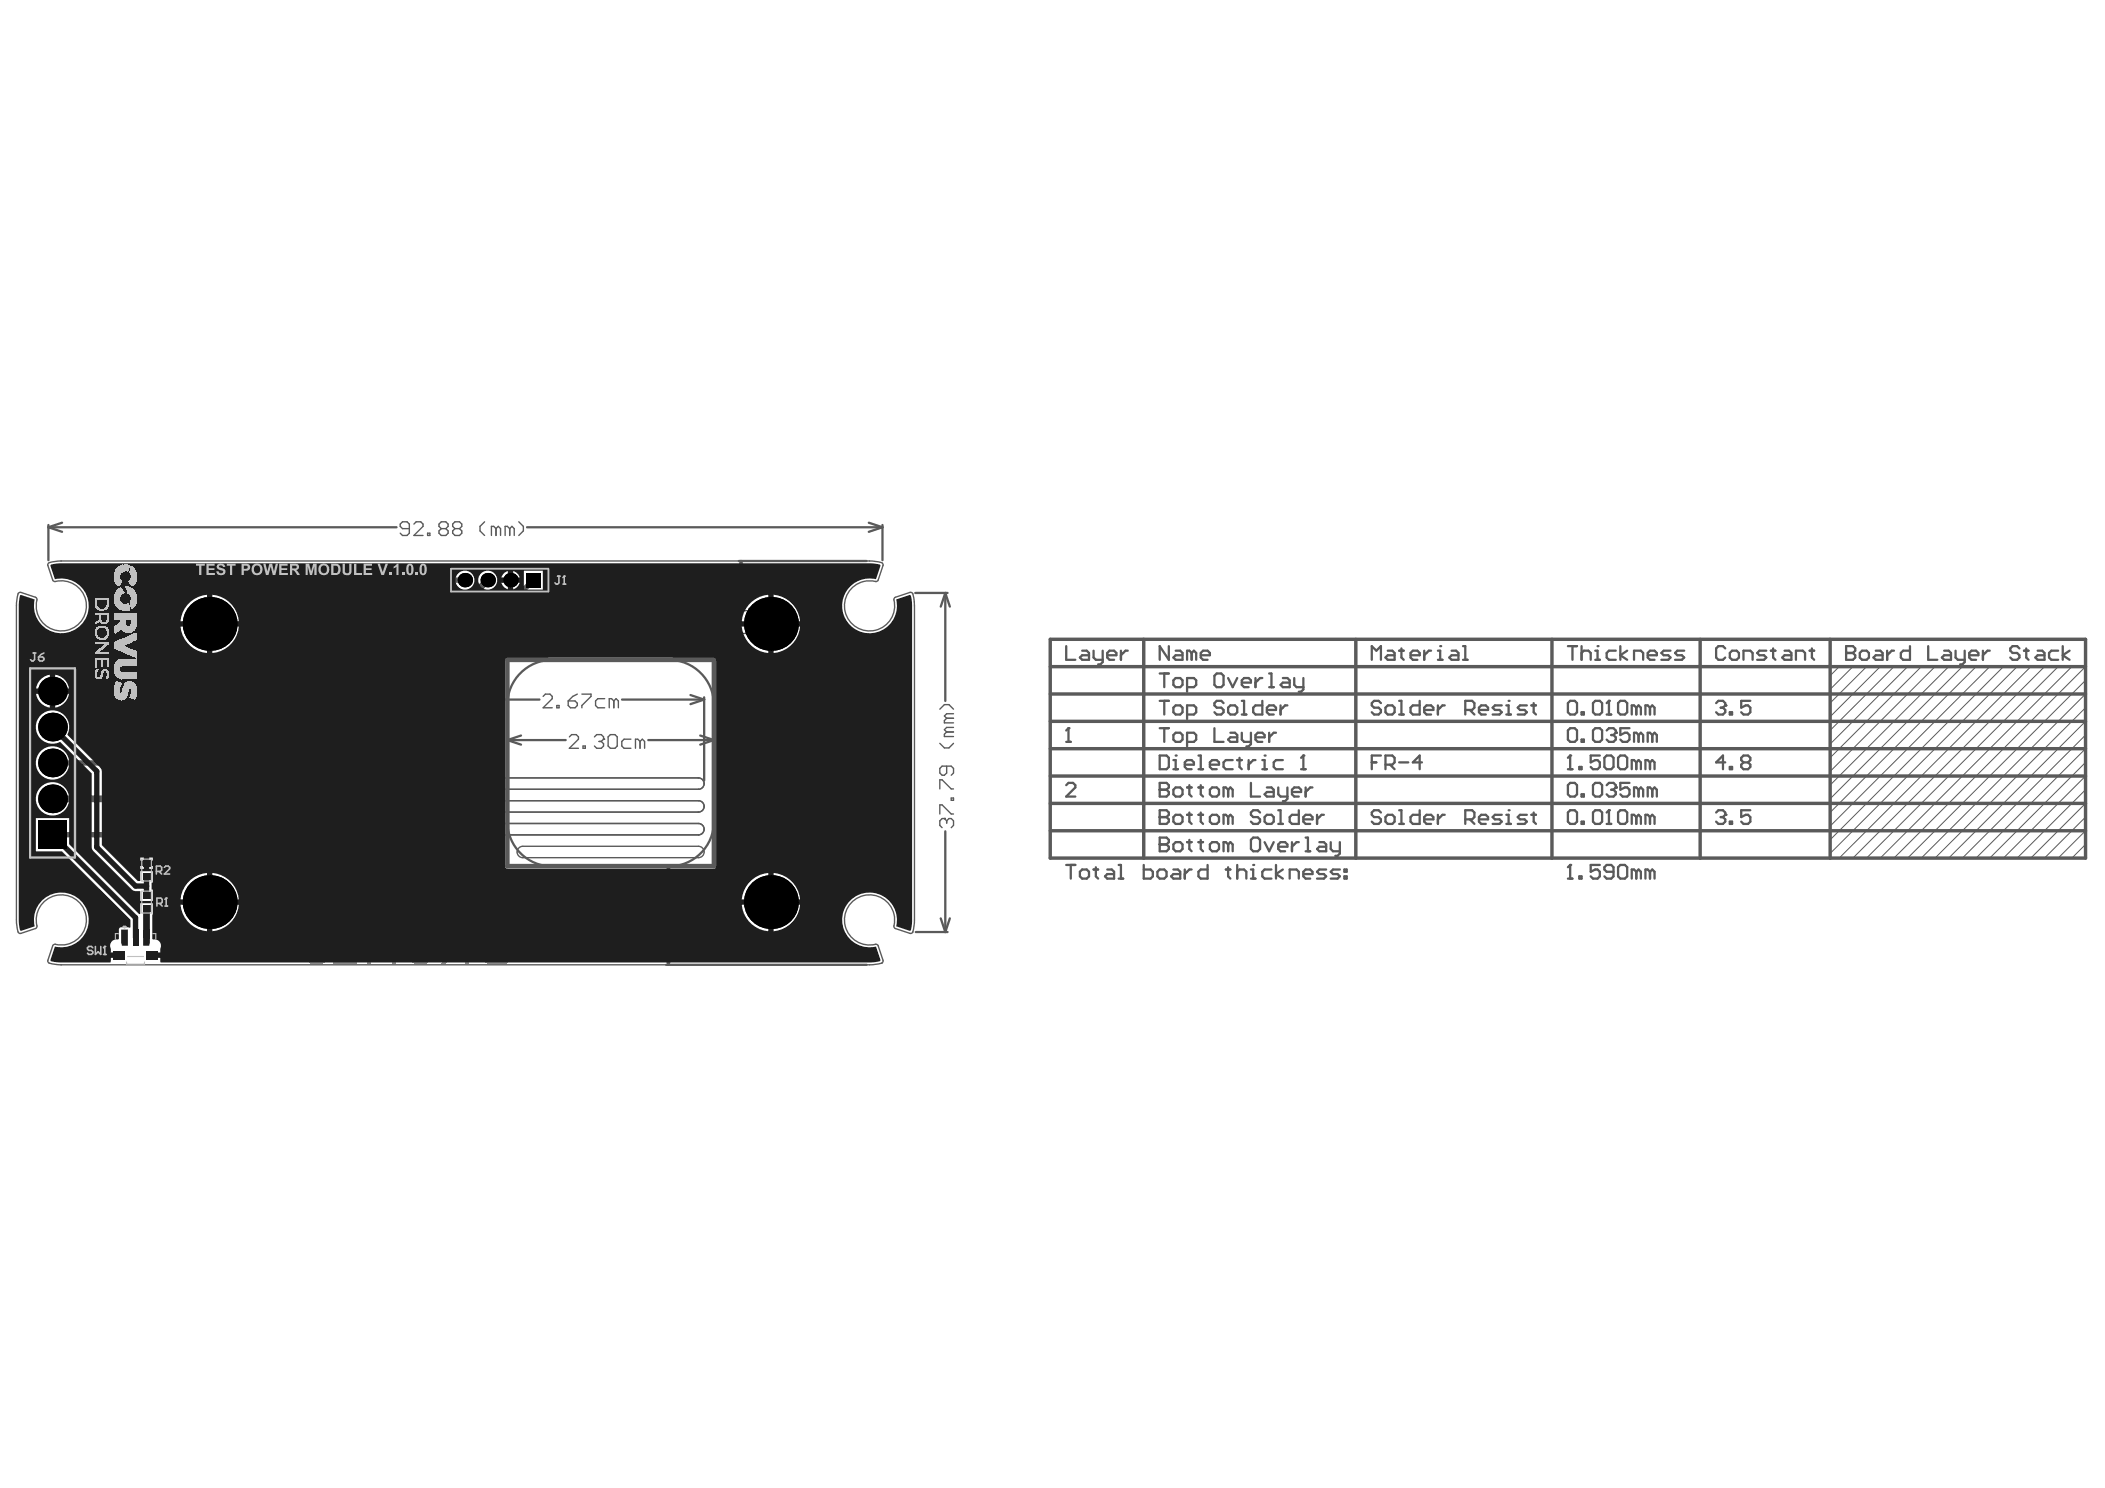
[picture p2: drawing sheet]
<svg xmlns="http://www.w3.org/2000/svg" width="297mm" height="210mm" viewBox="0 0 297 210" stroke-linecap="round" stroke-linejoin="round" font-family="sans-serif">
<g fill="none" stroke="#5a5a5a" stroke-width=".48">
<path d="M148.2 94h146.1M148.2 90.2h146.1v30.8h-146.1zM148.2 97.9h146.1M161.4 90.2v30.8M191.3 90.2v30.8M219 90.2v30.8M239.9 90.2v30.8M258.3 90.2v30.8M148.2 117.2h146.1M148.2 113.3h146.1M148.2 109.5h146.1M148.2 105.6h146.1"/>
<path d="M148.2 101.8h146.1"/>
</g>
<g fill="none" stroke="#5a5a5a" stroke-width=".14">
<path d="M259.5 94l-1.2 1.3M261.5 94l-3.2 3.2M263.4 94l-5.1 5.2M265.3 94l-7 7.1M267.3 94l-9 9M269.2 94l-10.9 11M271.1 94l-12.8 12.9M273.1 94l-14.8 14.8M275 94l-16.7 16.7M276.9 94l-18.6 18.7M278.8 94l-20.5 20.6M280.8 94l-22.5 22.5"/>
<path d="M282.7 94l-24.4 24.5M284.6 94l-26.3 26.4M286.6 94l-27.1 27M288.5 94l-27 27M290.4 94l-27 27M292.4 94l-27.1 27M294.3 99.8l-21.2 21.2M294.3 97.9l-23.2 23.1M294.3 96l-25.1 25M294.3 94l-27 27M294.3 119.1l-1.9 1.9M294.3 117.2l-3.9 3.8"/>
<path d="M294.3 115.3l-5.8 5.7M294.3 113.3l-7.7 7.7M294.3 111.4l-9.7 9.6M294.3 109.5l-11.6 11.5M294.3 107.5l-13.5 13.5M294.3 105.6l-15.5 15.4M294.3 103.7l-17.4 17.3M294.3 101.8l-19.3 19.2"/>
</g>
<path d="M150.5 91.1v2h1.2M152.7 91.8h.7l.3 .3v1h-1l-.3-.3 .3-.4h1M154.3 91.8v1l.3 .3h1M155.6 91.8v1.6l-.3 .3h-.3M156.2 92.4h1.3v-.3l-.3-.3h-.6l-.4 .3v.7l.4 .3h.6M158.2 91.8v1.3M159.1 91.8h-.3l-.6 .6M150.5 110.8l.3-.4h.6l.3 .4v.3l-1.2 1.3h1.2M150.5 104.7h.6M150.8 102.7v2" fill="none" stroke="#5a5a5a" stroke-width=".32"/>
<circle cx="150.8" cy="102.7" r=".16" fill="#5a5a5a"/>
<path d="M164.9 91.1v2l-1.3-2v2M165.9 91.8h.6l.4 .3v1h-1l-.3-.3 .3-.4h1M168.2 92.1l-.4-.3h-.3v1.3M168.2 92.1v1M168.2 92.1l.3-.3 .3 .3v1M169.4 92.4h1.3v-.3l-.3-.3h-.6l-.4 .3v.7l.4 .3h.6M150.8 102.7l-.3 .3M163.6 118.2v1.9h1l.3-.3v-.4l-.3-.3h-1" fill="none" stroke="#5a5a5a" stroke-width=".32"/>
<circle cx="163.6" cy="119.1" r=".16" fill="#5a5a5a"/>
<g fill="none" stroke="#5a5a5a" stroke-width=".32">
<path d="M163.6 118.2h1l.3 .3v.3l-.3 .3h-1M163.6 114.3v1.9h1l.3-.3v-.3l-.3-.3h-1M165.6 119.1l.3-.3h.6l.4 .3v.7l-.4 .3h-.6l-.3-.3zM167.5 118.8h.7M167.8 118.5v1.3l.4 .3M169.1 118.8h.7M169.4 118.5v1.3l.4 .3M170.7 119.1l.3-.3h.7l.3 .3v.7l-.3 .3h-.7l-.3-.3zM173.3 119.1l-.3-.3h-.3v1.3M173.3 119.1v1M173.3 119.1l.3-.3 .3 .3v1M176.5 118.5l.3-.3h.7l.3 .3v1.3l-.3 .3h-.7l-.3-.3z"/>
<path d="M178.4 118.8l.7 1.3 .6-1.3M180.4 119.4h1.3v-.3l-.4-.3h-.6l-.3 .3v.7l.3 .3h.6M182.3 118.8v1.3M183.3 118.8h-.3l-.7 .6M184.2 118.2h.4v1.9M186.2 118.8h.6l.3 .3v1h-.9l-.3-.3 .3-.4h.9M187.8 118.8v1l.3 .3h1M189.1 118.8v1.6l-.4 .3h-.3M184.2 120.1h.7"/>
</g>
<circle cx="163.6" cy="115.3" r=".16" fill="#5a5a5a"/>
<g fill="none" stroke="#5a5a5a" stroke-width=".32">
<path d="M163.6 114.3h1l.3 .3v.3l-.3 .4h-1M163.6 110.4v2h1l.3-.4v-.3l-.3-.3h-1M165.6 115.3l.3-.4h.6l.4 .4v.6l-.4 .3h-.6l-.3-.3zM167.5 114.9h.7M167.8 114.6v1.3l.4 .3M169.1 114.9h.7M169.4 114.6v1.3l.4 .3M170.7 115.3l.3-.4h.7l.3 .4v.6l-.3 .3h-.7l-.3-.3zM173.3 115.3l-.3-.4h-.3v1.3M173.3 115.3v.9M173.3 115.3l.3-.4 .3 .4v.9M177.8 114.6l-.3-.3h-.7l-.3 .3v.3l.3 .4h.7l.3 .3v.3l-.3 .3h-.7l-.3-.3"/>
<path d="M178.4 115.3l.4-.4h.6l.3 .4v.6l-.3 .3h-.6l-.4-.3zM180.4 114.3h.3v1.9M180.4 116.2h.6M183.3 114.3v1.9h-1l-.3-.3v-.6l.3-.4h1M183.9 115.6h1.3v-.3l-.3-.4h-.7l-.3 .4v.6l.3 .3h.7M185.9 114.9v1.3M186.8 114.9h-.3l-.6 .7"/>
</g>
<circle cx="163.6" cy="111.4" r=".16" fill="#5a5a5a"/>
<g fill="none" stroke="#5a5a5a" stroke-width=".32">
<path d="M163.6 110.4h1l.3 .4v.3l-.3 .3h-1M163.6 106.6h1l.3 .3v1.3l-.3 .3h-1zM165.6 111.4l.3-.3h.6l.4 .3v.6l-.4 .4h-.6l-.3-.4zM165.6 108.5h.6M165.6 107.2h.3v1.3M167.5 111.1h.7M167.8 110.8v1.2l.4 .4M169.1 111.1h.7M169.4 110.8v1.2l.4 .4M170.7 111.4l.3-.3h.7l.3 .3v.6l-.3 .4h-.7l-.3-.4zM173.3 111.4l-.3-.3h-.3v1.3M173.3 111.4v1"/>
<path d="M173.3 111.4l.3-.3 .3 .3v1M176.5 110.4v2h1.3M178.8 111.1h.6l.3 .3v1h-.9l-.4-.4 .4-.3h.9M180.4 111.1v.9l.3 .4h1M181.7 111.1v1.6l-.4 .3h-.3M182.3 111.7h1.3v-.3l-.3-.3h-.7l-.3 .3v.6l.3 .4h.7M184.2 111.1v1.3M185.2 111.1h-.3l-.7 .6"/>
</g>
<circle cx="165.9" cy="106.6" r=".16" fill="#5a5a5a"/>
<path d="M167.2 107.9h1.3v-.4l-.3-.3h-.7l-.3 .3v.7l.3 .3h.7M169.1 108.5h.7M169.1 106.6h.3v1.9M170.7 107.9h1.3v-.4l-.3-.3h-.7l-.3 .3v.7l.3 .3h.7M173.9 107.2h-.9l-.3 .3v.7l.3 .3h.9M174.6 107.2h.6M174.9 106.9v1.3l.3 .3M176.2 107.2v1.3M177.2 107.2h-.4l-.6 .7M178.1 108.5h.7M178.1 107.2h.3v1.3" fill="none" stroke="#5a5a5a" stroke-width=".32"/>
<circle cx="178.4" cy="106.6" r=".16" fill="#5a5a5a"/>
<path d="M181 107.2h-.9l-.4 .3v.7l.4 .3h.9M183.6 108.5h.6M183.9 106.6v1.9" fill="none" stroke="#5a5a5a" stroke-width=".32"/>
<circle cx="183.9" cy="106.6" r=".16" fill="#5a5a5a"/>
<g fill="none" stroke="#5a5a5a" stroke-width=".32">
<path d="M163.6 98.9h1.3M163.6 95h1.3M164.3 95v1.9M164.3 98.9v1.9M165.6 96l.3-.4h.6l.4 .4v.6l-.4 .3h-.6l-.3-.3zM165.6 99.8l.3-.3h.6l.4 .3v.7l-.4 .3h-.6l-.3-.3zM167.5 96.9h1l.3-.3v-.6l-.3-.4h-1v2M171.4 95.3l.3-.3h.6l.4 .3v1.3l-.4 .3h-.6l-.3-.3zM172.7 99.2l-.4-.3h-.6l-.3 .3v.3l.3 .3h.6l.4 .3v.4l-.4 .3h-.6l-.3-.3M173.3 99.8l.3-.3h.7l.3 .3v.7l-.3 .3h-.7l-.3-.3zM173.3 95.6l.6 1.3 .7-1.3M175.2 96.3h1.3v-.3l-.3-.4h-.6l-.4 .4v.6l.4 .3h.6"/>
<path d="M175.2 98.9h.4v1.9M177.2 95.6v1.3M178.1 98.9v1.9h-.9l-.4-.3v-.7l.4-.3h.9M178.1 95.6h-.3l-.6 .7M179.1 95h.3v1.9M179.1 96.9h.6M180.7 99.5v1.3M181 95.6h.7l.3 .4v.9h-1l-.3-.3 .3-.3h1M181.7 99.5h-.4l-.6 .6M182.6 95.6v1l.4 .3h.9M183.9 95.6v1.7l-.3 .3h-.3M193.6 93.1v-2l.6 .7 .7-.7v2"/>
<path d="M195.8 91.8h.7l.3 .3v1h-1l-.3-.3 .3-.4h1M197.4 91.8h.7M197.8 91.5v1.3l.3 .3M199 92.4h1.3v-.3l-.3-.3h-.6l-.4 .3v.7l.4 .3h.6M201 91.8v1.3M201.9 91.8h-.3l-.6 .6M202.9 91.8h.3v1.3M202.9 93.1h.6M163.6 102.7h1.3M164.3 102.7v2M165.6 103.7l.3-.3h.6l.4 .3v.6l-.4 .4h-.6l-.3-.4zM167.5 104.7h1l.3-.4v-.6l-.3-.3h-1v1.9"/>
<path d="M167.5 100.8h1l.3-.3v-.7l-.3-.3h-1v1.9M171.4 102.7v2h1.3M173.6 103.4h.7l.3 .3v1h-1l-.3-.4 .3-.3h1M175.2 103.4v.9l.4 .4h.9M175.2 100.8h.7M176.5 103.4v1.6l-.3 .3h-.3M177.2 104h1.2v-.3l-.3-.3h-.6l-.3 .3v.6l.3 .4h.6M178.8 100.1h1.3v-.3l-.4-.3h-.6l-.3 .3v.7l.3 .3h.6M179.1 103.4v1.3M180.1 103.4h-.4l-.6 .6M183.9 106.6l-.3 .3"/>
</g>
<circle cx="203.2" cy="91.1" r=".16" fill="#5a5a5a"/>
<g fill="none" stroke="#5a5a5a" stroke-width=".32">
<path d="M204.8 91.8h.7l.3 .3v1h-1l-.3-.3 .3-.4h1M206.4 93.1h.7M206.4 91.1h.4v2M194.9 114.6l-.4-.3h-.6l-.3 .3v.3l.3 .4h.6l.4 .3v.3l-.4 .3h-.6l-.3-.3M195.5 115.3l.3-.4h.7l.3 .4v.6l-.3 .3h-.7l-.3-.3zM197.4 114.3h.4v1.9M197.4 116.2h.7M200.3 114.3v1.9h-.9l-.4-.3v-.6l.4-.4h.9M201 115.6h1.3v-.3l-.4-.4h-.6l-.3 .4v.6l.3 .3h.6M202.9 114.9v1.3M203.9 114.9h-.4l-.6 .7M206.8 115.6h.9l.4-.3v-.7l-.4-.3h-.9v1.9"/>
<path d="M207.4 115.6l.7 .6M208.7 115.6h1.3v-.3l-.3-.4h-.7l-.3 .4v.6l.3 .3h.7M211.9 114.9h-.9l-.4 .4 .4 .3h.6l.3 .3-.3 .3h-1M212.6 116.2h.6M212.6 114.9h.3v1.3"/>
</g>
<circle cx="212.9" cy="114.3" r=".16" fill="#5a5a5a"/>
<g fill="none" stroke="#5a5a5a" stroke-width=".32">
<path d="M194.9 99.2l-.4-.3h-.6l-.3 .3v.3l.3 .3h.6l.4 .3v.4l-.4 .3h-.6l-.3-.3M195.5 99.8l.3-.3h.7l.3 .3v.7l-.3 .3h-.7l-.3-.3zM197.4 98.9h.4v1.9M200.3 98.9v1.9h-.9l-.4-.3v-.7l.4-.3h.9M202.9 99.5v1.3M203.9 99.5h-.4l-.6 .6M211.9 99.5h-.9l-.4 .3 .4 .3h.6l.3 .4-.3 .3h-1M212.6 99.5h.3v1.3M193.6 107.5h.6M194.9 106.6h-1.3v1.9M195.5 107.9h1l.3-.4v-.6l-.3-.3h-1v1.9M196.1 107.9l.7 .6"/>
<path d="M197.4 107.5h1.3M197.4 100.8h.7M200.7 107.5h-1.3l.9-.9v1.9M201 100.1h1.3v-.3l-.4-.3h-.6l-.3 .3v.7l.3 .3h.6M206.8 100.1h.9l.4-.3v-.6l-.4-.3h-.9v1.9M207.4 100.1l.7 .7M208.7 100.1h1.3v-.3l-.3-.3h-.7l-.3 .3v.7l.3 .3h.7M212.6 100.8h.6M215.5 114.9h-1l-.3 .4 .3 .3h.6l.4 .3-.4 .3h-.9M216.1 114.9h.6M216.4 114.6v1.3l.3 .3"/>
</g>
<circle cx="212.9" cy="98.9" r=".16" fill="#5a5a5a"/>
<path d="M215.5 99.5h-1l-.3 .3 .3 .3h.6l.4 .4-.4 .3h-.9M216.1 99.5h.6M216.4 99.2v1.3l.3 .3M221.2 91.1h1.3M221.9 91.1v2M223.2 91.1v2M223.2 92.1l.3-.3h.6l.4 .3v1M225.1 91.8h.3v1.3M225.1 93.1h.7" fill="none" stroke="#5a5a5a" stroke-width=".32"/>
<circle cx="225.4" cy="91.1" r=".16" fill="#5a5a5a"/>
<path d="M228 91.8h-1l-.3 .3v.7l.3 .3h1M228.6 91.1v2M229.6 91.8l-1 .6 1 .7M230.6 93.1v-1.3h.9l.4 .3v1M232.5 92.4h1.3v-.3l-.3-.3h-.7l-.3 .3v.7l.3 .3h.7M235.7 91.8h-.9l-.4 .3 .4 .3h.6l.3 .4-.3 .3h-1M237.7 91.8h-1l-.3 .3 .3 .3h.6l.4 .4-.4 .3h-.9M221.2 114.6l.4-.3h.6l.3 .3v1.3l-.3 .3h-.6l-.4-.3zM223.2 115.9h.3v.3h-.3zM224.8 114.6l.3-.3h.7l.3 .3v1.3l-.3 .3h-.7l-.3-.3zM226.7 116.2h.7M227 114.3v1.9" fill="none" stroke="#5a5a5a" stroke-width=".32"/>
<circle cx="227" cy="114.3" r=".16" fill="#5a5a5a"/>
<path d="M221.2 110.8l.4-.4h.6l.3 .4v1.2l-.3 .4h-.6l-.4-.4zM223.2 112h.3v.4h-.3zM224.8 110.8l.3-.4h.7l.3 .4v1.2l-.3 .4h-.7l-.3-.4zM226.7 110.8l.3-.4h.7l.3 .4v.3M227 114.3l-.3 .3M228.3 114.6l.3-.3h.7l.3 .3v1.3l-.3 .3h-.7l-.3-.3zM230.9 115.3l-.3-.4h-.3v1.3M230.9 115.3v.9M230.9 115.3l.3-.4 .3 .4v.9M232.8 115.3l-.3-.4h-.3v1.3M232.8 115.3v.9M232.8 115.3l.4-.4 .3 .4v.9" fill="none" stroke="#5a5a5a" stroke-width=".32"/>
<circle cx="228" cy="111.1" r=".16" fill="#5a5a5a"/>
<path d="M221.2 108.5h.7M221.6 106.6v1.9M227.4 111.4h.3M227.7 111.4l.3 .3v.3l-.3 .4h-.7l-.3-.4M228 111.1l-.3 .3M229.9 110.4h-1.3v1l.7-.3h.3l.3 .3v.6l-.3 .4h-.6l-.4-.4M231.2 111.4l-.3-.3h-.3v1.3M231.2 111.4v1M231.2 111.4l.3-.3 .4 .3v1M233.2 111.4l-.4-.3h-.3v1.3M233.2 111.4v1M233.2 111.4l.3-.3 .3 .3v1" fill="none" stroke="#5a5a5a" stroke-width=".32"/>
<circle cx="221.6" cy="106.6" r=".16" fill="#5a5a5a"/>
<g fill="none" stroke="#5a5a5a" stroke-width=".32">
<path d="M221.2 103l.4-.3h.6l.3 .3v1.3l-.3 .4h-.6l-.4-.4zM221.6 106.6l-.4 .3M222.9 108.2h.3v.3h-.3zM223.2 104.3h.3v.4h-.3zM224.8 103l.3-.3h.7l.3 .3v1.3l-.3 .4h-.7l-.3-.4zM225.8 106.6h-1.3v.9l.6-.3h.3l.4 .3v.7l-.4 .3h-.6l-.3-.3M226.4 106.9l.3-.3h.7l.3 .3v1.3l-.3 .3h-.7l-.3-.3zM226.7 103l.3-.3h.7l.3 .3v.4M228.3 106.9l.3-.3h.7l.3 .3v1.3l-.3 .3h-.7l-.3-.3zM230.9 107.5l-.3-.3h-.3v1.3M230.9 107.5v1M230.9 107.5l.3-.3 .3 .3v1"/>
<path d="M232.8 107.5l-.3-.3h-.3v1.3M232.8 107.5v1M232.8 107.5l.4-.3 .3 .3v1"/>
</g>
<circle cx="228" cy="103.4" r=".16" fill="#5a5a5a"/>
<g fill="none" stroke="#5a5a5a" stroke-width=".32">
<path d="M221.2 99.2l.4-.3h.6l.3 .3v1.3l-.3 .3h-.6l-.4-.3zM224.8 99.2l.3-.3h.7l.3 .3v1.3l-.3 .3h-.7l-.3-.3zM227 98.9v1.9M223.2 100.5h.3v.3h-.3zM226.7 100.8h.7M227.4 103.7h.3M227.7 103.7l.3 .3v.3l-.3 .4h-.7l-.3-.4M228 103.4l-.3 .3M229.9 102.7h-1.3v1l.7-.3h.3l.3 .3v.6l-.3 .4h-.6l-.4-.4M231.2 103.7l-.3-.3h-.3v1.3M231.2 103.7v1M231.2 103.7l.3-.3 .4 .3v1"/>
<path d="M233.2 103.7l-.4-.3h-.3v1.3M233.2 103.7v1M233.2 103.7l.3-.3 .3 .3v1"/>
</g>
<circle cx="227" cy="98.9" r=".16" fill="#5a5a5a"/>
<g fill="none" stroke="#5a5a5a" stroke-width=".32">
<path d="M227 98.9l-.3 .3M228.3 99.2l.3-.3h.7l.3 .3v1.3l-.3 .3h-.7l-.3-.3zM230.9 99.8l-.3-.3h-.3v1.3M230.9 99.8v1M230.9 99.8l.3-.3 .3 .3v1M232.8 99.8l-.3-.3h-.3v1.3M232.8 99.8v1M232.8 99.8l.4-.3 .3 .3v1M243.5 91.5l-.4-.4h-.6l-.3 .4v1.3l.3 .3h.6l.4-.3M244.1 92.1l.3-.3h.7l.3 .3v.7l-.3 .3h-.7l-.3-.3zM246 93.1v-1.3h1l.3 .3v1M249.2 91.8h-.9l-.3 .3 .3 .3h.6l.3 .4-.3 .3h-.9"/>
<path d="M249.9 91.8h.6M250.2 91.5v1.3l.3 .3M251.8 91.8h.7l.3 .3v1h-1l-.3-.3 .3-.4h1M253.4 93.1v-1.3h1l.3 .3v1M255.4 91.8h.6M255.7 91.5v1.3l.3 .3M242.2 114.6l.3-.3h.6l.4 .3v.3"/>
</g>
<circle cx="243.5" cy="114.9" r=".16" fill="#5a5a5a"/>
<path d="M242.2 99.2l.3-.3h.6l.4 .3v.3M242.8 115.3h.3M243.1 115.3l.4 .3v.3l-.4 .3h-.6l-.3-.3M243.5 114.9l-.4 .4M243.5 107.5h-1.3l.9-.9v1.9M244.1 115.9h.3v.3h-.3zM244.1 108.2h.3v.3h-.3zM246 107.5l-.3-.3v-.3l.3-.3h.7l.3 .3v.3l-.3 .3M246 107.5l-.3 .4v.3l.3 .3h.7l.3-.3v-.3l-.3-.4M246 107.5h.7M247 114.3h-1.3v1l.6-.4h.4l.3 .4v.6l-.3 .3h-.7l-.3-.3" fill="none" stroke="#5a5a5a" stroke-width=".32"/>
<circle cx="243.5" cy="99.5" r=".16" fill="#5a5a5a"/>
<path d="M242.8 99.8h.3M243.1 99.8l.4 .3v.4l-.4 .3h-.6l-.3-.3M243.5 99.5l-.4 .3M247 98.9h-1.3v.9l.6-.3h.4l.3 .3v.7l-.3 .3h-.7l-.3-.3M260.5 91.1v2h1l.3-.3v-.4l-.3-.3h-1M244.1 100.5h.3v.3h-.3z" fill="none" stroke="#5a5a5a" stroke-width=".32"/>
<circle cx="260.5" cy="92.1" r=".16" fill="#5a5a5a"/>
<g fill="none" stroke="#5a5a5a" stroke-width=".32">
<path d="M260.5 91.1h1l.3 .4v.3l-.3 .3h-1M262.4 92.1l.4-.3h.6l.3 .3v.7l-.3 .3h-.6l-.4-.3zM264.7 91.8h.6l.4 .3v1h-1l-.3-.3 .3-.4h1M266.3 91.8v1.3M267.3 91.8h-.4l-.6 .6M269.5 91.1v2h-.9l-.4-.3v-.7l.4-.3h.9M272.1 91.1v2h1.3M274.3 91.8h.7l.3 .3v1h-1l-.3-.3 .3-.4h1M276 91.8v1l.3 .3h.9M277.2 91.8v1.6l-.3 .3h-.3M277.9 92.4h1.3v-.3l-.4-.3h-.6l-.3 .3v.7l.3 .3h.6M279.8 91.8v1.3"/>
<path d="M280.8 91.8h-.3l-.7 .6M285 91.5l-.4-.4h-.6l-.3 .4v.3l.3 .3h.6l.4 .3v.4l-.4 .3h-.6l-.3-.3M285.6 91.8h.6M285.9 91.5v1.3l.3 .3M287.5 91.8h.7l.3 .3v1h-1l-.3-.3 .3-.4h1M290.4 91.8h-.9l-.4 .3v.7l.4 .3h.9M291.1 91.1v2M292 91.8l-.9 .6 .9 .7M150.5 122h1.2M151.1 122v1.9M152.4 123l.3-.3h.7l.3 .3v.6l-.3 .3h-.7l-.3-.3zM154.3 122.7h.7"/>
<path d="M154.6 122.3v1.3l.4 .3M156.2 122.7h.7l.3 .3v.9h-1l-.3-.3 .3-.3h1M157.9 122h.3v1.9M157.9 123.9h.6M161.4 122v1.9h1l.3-.3v-.6l-.3-.3h-1M163.3 123l.3-.3h.7l.3 .3v.6l-.3 .3h-.7l-.3-.3zM165.6 122.7h.6l.3 .3v.9h-.9l-.3-.3 .3-.3h.9M167.2 122.7v1.2M168.2 122.7h-.4l-.6 .6M170.4 122v1.9h-1l-.3-.3v-.6l.3-.3h1M173 122.7h.6M173.3 122.3v1.3l.3 .3"/>
<path d="M174.6 123l.3-.3h.7l.3 .3v.9M174.6 122v1.9M176.5 123.9h.7M176.5 122.7h.3v1.2"/>
</g>
<circle cx="176.8" cy="122" r=".16" fill="#5a5a5a"/>
<path d="M179.4 122.7h-1l-.3 .3v.6l.3 .3h1M180.1 122v1.9M181 122.7l-.9 .6 .9 .6M182 123.9v-1.2h1l.3 .3v.9M183.9 123.3h1.3v-.3l-.3-.3h-.7l-.3 .3v.6l.3 .3h.7M187.1 122.7h-.9l-.4 .3 .4 .3h.6l.3 .3-.3 .3h-1M189.1 122.7h-1l-.3 .3 .3 .3h.6l.4 .3-.4 .3h-.9M189.7 122.7h.3v.3h-.3zM189.7 123.6h.3v.3h-.3zM221.2 123.9h.7M221.6 122v1.9" fill="none" stroke="#5a5a5a" stroke-width=".32"/>
<circle cx="221.6" cy="122" r=".16" fill="#5a5a5a"/>
<g fill="none" stroke="#5a5a5a" stroke-width=".32">
<path d="M6.8 74.4l2 .6M6.8 74.4h49.2M6.8 74.1v4.9M8.8 73.7l-2 .7M74.4 74.4h50.1M104.2 79.1h18.1M104.6 79.1l.6 2M104.6 79.1l-.7 2M104.6 79.1v4M122.6 73.7l1.9 .7M124.5 74.4l-1.9 .6M124.5 74.1v4.9"/>
<path d="M65.6 98.7l1.9 .6M65.6 98.7h10.5M65.6 98.4v11.7M67.5 98l-1.9 .7M87.8 98.7h11.6M94.4 93.1a6.3 6.3 0 0 1 6.3 6.3v16.5a6.3 6.3 0 0 1-6.3 6.3M97.4 98l2 .7M99.4 98.7l-2 .6M99.4 98.4v11.7M103.9 91.2l.7 1.9M104.6 90.2v2.9M105.2 91.2l-.6 1.9"/>
<path d="M107.2 93.1l.6 1.9M107.2 93.1l-.7 1.9M107.2 93.1v6.8M107.5 93.1h-29.6a6.3 6.3 0 0 0-6.3 6.3v16.5a6.3 6.3 0 0 0 6.3 6.3h29.6M129.1 83.6h4.6M133.4 83.6l.6 2M133.4 83.6l-.7 2M133.4 83.6v15.3M71.6 104.4l1.9 .6M71.6 104.4h8.2M73.5 103.8l-1.9 .6M91.5 104.4h9.2"/>
<path d="M98.8 103.8l1.9 .6M100.7 104.4l-1.9 .6M107.2 116.4v5.8M133.4 117.3v14.2M93.7 134.2l.6 1.9M94 136.1h28.3M94.3 122.2l.7 1.9M94.3 122.2l-.6 1.9M94.3 122.2v2M94.3 135.2v.9M95 134.2l-.7 1.9M106.5 120.3l.7 1.9"/>
<path d="M107.8 120.3l-.6 1.9M129.2 131.5h4.5M132.7 129.5l.7 2M134 129.5l-.6 2M221.6 122l-.4 .3M222.9 123.6h.3v.3h-.3zM225.8 122h-1.3v1l.6-.3h.3l.4 .3v.6l-.4 .3h-.6l-.3-.3M227.7 123h-1l-.3-.3v-.4l.3-.3h.7l.3 .3v1.3l-.3 .3h-.7l-.3-.3M228.3 122.3l.3-.3h.7l.3 .3v1.3l-.3 .3h-.7l-.3-.3zM230.9 123l-.3-.3h-.3v1.2M230.9 123v.9M230.9 123l.3-.3 .3 .3v.9"/>
<path d="M232.8 123l-.3-.3h-.3v1.2M232.8 123v.9M232.8 123l.4-.3 .3 .3v.9"/>
</g>
<g fill="none" stroke="#5a5a5a" stroke-width=".19">
<path d="M57.8 74.6h-1l-.3-.3v-.4l.3-.3h.6l.4 .3v1.3l-.4 .3h-.6l-.3-.3M58.4 73.9l.3-.3h.7l.3 .3v.4l-1.3 1.2h1.3M60.3 75.2h.4v.3h-.4zM62.3 74.6l-.4 .3v.3l.4 .3h.6l.3-.3v-.3l-.3-.3M62.3 74.6l-.4-.3v-.4l.4-.3h.6l.3 .3v.4l-.3 .3M62.3 74.6h.6M64.2 74.6l-.3 .3v.3l.3 .3h.6l.4-.3v-.3l-.4-.3M64.2 74.6l-.3-.3v-.4l.3-.3h.6l.4 .3v.4l-.4 .3M64.2 74.6h.6M68.4 73.6l-.7 .7v.6l.7 .6M70 74.6l-.3-.3h-.4v1.2M70 74.6v.9"/>
<path d="M70 74.6l.3-.3 .3 .3v.9M71.9 74.6l-.3-.3h-.3v1.2M71.9 74.6v.9M71.9 74.6l.3-.3 .4 .3v.9M73.2 73.6l.7 .7v.6l-.7 .6M76.6 98.2l.4-.3h.6l.3 .3v.4l-1.3 1.2h1.3M78.6 99.5h.3v.3h-.3zM80.2 98.9h.9l.4 .3v.3l-.4 .3h-.6l-.3-.3zM81.5 97.9l-.7 .3-.6 .7M82.1 97.9h1.3v.3l-1.3 1.3v.3M85.3 98.6h-.9l-.4 .3v.6l.4 .3h.9M86.6 98.9l-.3-.3h-.3v1.2"/>
<path d="M86.6 98.9v.9M86.6 98.9l.3-.3 .4 .3v.9M103.8 89.4h.1M103.8 86.1h.1M103.8 83.9l.3-.3h1.3l.3 .3v.6l-.3 .4h-1.3l-.3-.4zM103.8 89.4h1.9M103.8 89.4l.3 .3M103.8 86.1h1.9M103.8 86.1l.3 .4M105.4 87.8h.3v.3h-.3zM105.7 85.8v.7M105.7 89v.7"/>
<path d="M123.5 82a3.6 3.6 0 0 0-4.3 3.3 3.6 3.6 0 0 0 4 3.7 3.6 3.6 0 0 0 2.9-4.5l.3-.2 2-.7h.3a3.7 3.7 0 0 1 .3 1.9v44.3l-.2 1.7M123.5 82h.1M123.6 82h.2l.1-.2 .7-2.2-.2-.2-1.7-.3h-114.1l-1.6 .3-.3 .2 .7 2.2 .3 .2a3.6 3.6 0 0 1 4.5 3.1 3.6 3.6 0 0 1-3.9 3.9 3.6 3.6 0 0 1-3.1-4.5l-.2-.2-2.2-.7-.3 .2-.2 1.2v44.8l.2 1.7 .3 .2 2.2-.7 .2-.2a3.6 3.6 0 0 1 3.1-4.6 3.6 3.6 0 0 1 3.9 3.9 3.6 3.6 0 0 1-4.5 3.1l-.3 .2-.7 2.2 .3 .3 1.6 .2h114.1l1.7-.2M65.8 110l.6-.3h32.2a.8 .8 0 0 1 .8 .8 .8 .8 0 0 1-.8 .8h-32.2a.8 .8 0 0 1-.8-.5 .8 .8 0 0 1 .2-.8zM65.8 113.2l.6-.3h32.2a.8 .8 0 0 1 .8 .9 .8 .8 0 0 1-.8 .8h-32.2a.8 .8 0 0 1-.8-.5 .8 .8 0 0 1 .2-.9zM65.8 116.4l.6-.2h32.2a.8 .8 0 0 1 .8 .8 .8 .8 0 0 1-.8 .8h-32.2a.8 .8 0 0 1-.8-.5 .8 .8 0 0 1 .2-.9zM73.2 119.6l.6-.2h24.8a.8 .8 0 0 1 .8 .8 .8 .8 0 0 1-.8 .8h-24.8a.8 .8 0 0 1-.8-.5 .8 .8 0 0 1 .2-.9zM80.3 103.9l.4-.3h.6l.3 .3v.4l-1.3 1.3h1.3M82.3 105.2h.3v.4h-.3zM83.9 103.9l.3-.3h.6l.4 .3v.4M84.5 104.6h.3M84.8 104.6l.4 .3v.3l-.4 .4h-.6l-.3-.4"/>
<path d="M85.2 104.3h.1M85.2 104.3l-.4 .3M85.8 103.9l.3-.3h.7l.3 .3v1.3l-.3 .4h-.7l-.3-.4zM89 104.3h-.9l-.4 .3v.6l.4 .4h.9M90.3 104.6l-.3-.3h-.3v1.3M90.3 104.6v1M90.3 104.6l.3-.3 .4 .3v1M106.4 109.5l.3-.4h1.3l.3 .4v.6l-.3 .3h-1.3l-.3-.3zM106.4 105.9l.6 .7h.7l.6-.7M106.4 101.1l.6-.6h.7l.6 .6M107 111.1h.1M107 103.7v.9l.4 .4h.6l.3-.4v-.9"/>
<path d="M107 111.1h-.3l-.3 .3v.6l.3 .3M107 111.1l.4 .3M107.4 111.4l.3-.3h.3l.3 .3v.6l-.3 .3M107.4 111.4v.3M107.4 102.4l-.4 .3v.3h1.3M107.4 102.4h.9M108 113.6h.3v.4h-.3zM108.3 114.6v1.3l-1.3-1.3h-.3l-.3 .3v.7l.3 .3M108.3 101.7h-.9l-.4 .4 .4 .3M132.6 111.3v-1.3h.3l1.3 1.3h.4M132.6 114.8v-1.3h.3l1.3 1.3h.4M132.6 104.9l.7 .6h.6l.7-.6"/>
<path d="M132.6 100l.7-.6h.6l.7 .6M133.3 115.5h.1M133.3 115.5h-.4l-.3 .3v.6l.3 .4M133.3 115.5l.3 .3M133.6 108.1v.9l-.3 .4h-.4l-.3-.4v-.6l.3-.3h1.3l.4 .3v.6l-.4 .4M133.6 115.8l.3-.3h.3l.4 .3v.6l-.4 .4M133.6 115.8v.3M133.6 103.3l-.3 .3v.3h1.3M133.6 101.3l-.3 .3v.4h1.3M133.6 103.3h1M133.6 101.3h1M134.2 112.6h.4v.3h-.4z"/>
<path d="M134.6 102.6h-1l-.3 .3 .3 .4M134.6 100.7h-1l-.3 .3 .3 .3M93.5 134.3h.1M93.5 131.1h.1M93.5 128.9l.4-.4h1.3l.3 .4v.6l-.3 .3h-1.3l-.4-.3zM93.5 134.3h2M93.5 134.3l.4 .4M93.5 131.1h2M93.5 131.1l.4 .3M94.2 126.6v1l.3 .3h.7l.3-.3v-1M94.5 125.3l-.3 .4v.3h1.3M94.5 125.3h1"/>
<path d="M95.2 132.7h.3v.3h-.3zM95.5 130.8v.6M95.5 134v.7M95.5 124.7h-1l-.3 .3 .3 .3M124.4 135.9h.1M128.8 131.5l-.1 .1-.3 .1-2-.7-.3-.2a3.6 3.6 0 0 0-3-4.6 3.6 3.6 0 0 0-3.9 3.9 3.6 3.6 0 0 0 4.5 3.1l.2 .2 .7 2.1v.3l-.2 .1M128.8 131.5h.1"/>
</g>
<path d="M71.6 93.1h29.1M71.6 93.1v29.1h29.1v-29.1" fill="none" stroke="#5a5a5a" stroke-width=".63"/>
<path d="M67.7 129.1h7.3M72.3 125.2h2.9" fill="none" stroke="#8c8c8c" stroke-width=".14"/>
<g fill="#8c8c8c">
<path d="M57.4 135.1l.8 .1z"/>
<path d="M36.3 125.1l1.2 .1z"/>
<path d="M36.3 125.2h1z"/>
<path d="M36.4 125.2l.6 .1z"/>
<path d="M36.5 125.3l.4 .1z"/>
<path d="M36.5 125.4h.3z"/>
<path d="M36.5 125.4l.2 .1z"/>
<path d="M36.3 125h1.5z"/>
<path d="M36.3 125l1.2 .1z"/>
</g>
<g fill="none" stroke="#8c8c8c" stroke-width=".14">
<path d="M35.5 128.8h2.3M35.5 128.9h2.4M35.5 128.4h2.5M35.5 128.4h2.4M35.5 128.5h2.4M35.5 128.7h2.3M35.5 128.6h2.3M35.5 129h2.5M67.8 129.1h7.2M67.8 129.2h7.2M67.8 129.3h7.1M67.9 129.3h7"/>
<path d="M67.9 129.4h6.9M68 129.5h6.7M68.1 129.6h6.6M68.1 129.5h6.6M68.1 129.7h6.5M68.1 129.7h6.4M68.3 129.8h6.2M68.4 129.8h5.9M68.4 129.9h5.9M68.5 130h5.7M68.6 130h5.6M68.6 130.1h5.4"/>
<path d="M68.7 130.2h5.3M68.8 130.2h5.1M68.9 130.3h4.9M69.1 130.4h4.6M69.3 130.5h4.2M69.4 130.5h3.9M69.7 130.6h3.4M69.7 130.7h3.3M69.9 130.7h2.9M70.3 130.8h2.1M75.8 129.5h6.8M75.8 129.6h6.7"/>
<path d="M75.9 129.6h6.5M75.9 129.4h6.7M75.9 129.7h6.5M75.9 129.8h6.5M76 129.3h6.6M76 129.8h6.3M76.1 129.2h6.7M76.1 129.9h6.1M76.2 129.2h6.6M76.2 129.9h5.9M76.2 130h5.9M76.2 130.1h5.8"/>
<path d="M76.3 130.1h5.6M76.5 130.2h5.3M76.5 130.3h5.3"/>
</g>
<g fill="#8c8c8c">
<path d="M70.7 130.8l1.4 .1z"/>
<path d="M70.8 130.9l1.1 .1z"/>
</g>
<path d="M69.1 130.4h4.6M76.8 130.4h4.8M77.5 130.8h3.3M77.7 130.8h2.9" fill="none" stroke="#8c8c8c" stroke-width=".14"/>
<path d="M78.5 131h1.2z" fill="#8c8c8c"/>
<path d="M76.6 130.3h5M76.8 130.4h4.6M76.9 130.5h4.5M77 130.6h4.3M77.2 130.6h3.9M78 130.9h2.3" fill="none" stroke="#8c8c8c" stroke-width=".14"/>
<path d="M78.4 130.9l1.5 .1z" fill="#8c8c8c"/>
<g fill="none" stroke="#8c8c8c" stroke-width=".14">
<path d="M67.1 127.7h2.5M67.1 127.8h2.5M67.3 127.8h2.3M67.3 127.9h2.4M67.3 128.1h2.4M67.3 128h2.4M67.3 128.1h2.5M77.4 130.7h3.5M80.3 128.6h2.8M80.4 128.5h2.7M80.7 128.2h2.5M80.7 128.1h2.5"/>
<path d="M80.8 128h2.5M80.8 127.9h2.5M80.9 127.7h2.4M80.9 127.9h2.4M80.9 127.8h2.4M80.9 127.5h2.4M80.9 127.6h2.4M81 127.5h2.3"/>
</g>
<g fill="#8c8c8c">
<path d="M76.8 128.6h1z"/>
<path d="M76.8 128.5l.9 .1z"/>
<path d="M76.7 128.6l1.1 .1z"/>
<path d="M76.9 128.5h.7z"/>
</g>
<g fill="none" stroke="#8c8c8c" stroke-width=".14">
<path d="M67.5 128.6h2.8M67.5 128.7h2.9M67.5 128.8h3M67.6 128.9h3.2M67.6 128.8h3M67.6 129h3.4M67.6 129h7.4M71.7 129h3.3M72 128.9h3.2M72.1 128.8h3.1M72.2 128.8h3M72.4 128.7h2.8"/>
<path d="M72.4 128.6h2.8M80.1 128.8h2.9M80.2 128.7h2.8"/>
</g>
<path d="M76.5 128.8h1.5z" fill="#8c8c8c"/>
<path d="M79.8 128.9h3.1" fill="none" stroke="#8c8c8c" stroke-width=".14"/>
<path d="M76.4 128.9l1.8 .1z" fill="#8c8c8c"/>
<path d="M76.2 129.1h2.5" fill="none" stroke="#8c8c8c" stroke-width=".14"/>
<path d="M76.6 128.7l1.3 .1z" fill="#8c8c8c"/>
<path d="M76.2 129.1h6.6M76.3 129h2.1M79.4 129.1h3.4M79.6 129h3.3M79.9 128.9h3" fill="none" stroke="#8c8c8c" stroke-width=".14"/>
<g fill="#8c8c8c">
<path d="M76.4 128.8l1.8 .1z"/>
<path d="M72.9 128.2h1.8z"/>
</g>
<path d="M67.3 128.3h2.6M67.3 128.4h2.7M67.4 128.6h2.8" fill="none" stroke="#8c8c8c" stroke-width=".14"/>
<path d="M72.8 128.2l1.9 .1z" fill="#8c8c8c"/>
<g fill="none" stroke="#8c8c8c" stroke-width=".14">
<path d="M67.1 127.1h2.3M67.1 127.2h2.4M67.1 127.3h2.4M67.1 127.4h2.4M67.1 127.5h2.4M67.1 127.6h2.4M67.1 127.1h2.4M67.3 128.2h2.5M67.4 128.5h2.8M67.4 128.5h2.6M72.5 128.6h2.5M72.6 128.5h2.4"/>
<path d="M72.7 128.4h2.2M72.7 128.5h2.3M72.8 128.3h2"/>
</g>
<g fill="#8c8c8c">
<path d="M73.2 127.4l.3 .1z"/>
<path d="M73.1 127.7h.8z"/>
<path d="M73 128h1.4z"/>
<path d="M72.9 128.1l1.6 .1z"/>
<path d="M73 128l1.4 .1z"/>
<path d="M73.1 127.9h1.1z"/>
<path d="M73.1 127.8l.9 .1z"/>
<path d="M73.2 127.6l.6 .1z"/>
<path d="M73.2 127.5l.5 .1z"/>
<path d="M73.2 127.5h.5z"/>
<path d="M73 127.9l1.3 .1z"/>
<path d="M73.1 127.7l.9 .1z"/>
</g>
<path d="M80.6 128.3h2.6" fill="none" stroke="#8c8c8c" stroke-width=".14"/>
<g fill="#8c8c8c">
<path d="M77 128.4l.5 .1z"/>
<path d="M77 128.3l.5 .1z"/>
<path d="M77.1 128.3h.4z"/>
</g>
<g fill="none" stroke="#8c8c8c" stroke-width=".14">
<path d="M42.9 128.4h2.5M42.9 127.1h2.2M42.9 127.4h2.2M42.9 127.3h2.2M42.9 127.2h2.2M42.9 126.1h2.2M42.9 126.2h2.2M42.9 126.3h2.2M42.9 126.6h2.2M42.9 126.8h2.2M42.9 126.5h2.2M42.9 126.7h2.2"/>
<path d="M42.9 126.4h2.2M42.9 126.9h2.2M42.9 127.5h2.3M42.9 127.6h2.3M42.9 127.7h2.3M42.9 127.8h2.3M42.9 127.9h2.3M42.9 128h2.3M42.9 128h2.4M42.9 128.2h2.4M42.9 128.3h2.4M42.9 128.1h2.4"/>
<path d="M42.9 127h2.2M42.9 125.7h2.2M42.9 125.8h2.2M42.9 126h2.2M42.9 125.9h2.2M43 128.4h2.4M43 128.6h2.5M43 128.7h2.6M43 128.5h2.5M43.1 128.8h2.5M43.1 128.9h2.7M43.1 129h2.9"/>
<path d="M43.2 129.1h3M43.2 129.1h6.6M43.9 130.2h5.2M43.9 130.3h5.2M44.1 130.3h4.8M44.2 130.4h4.6M44.3 130.5h4.4M44.3 130.4h4.5M44.4 130.6h4.2M44.6 130.6h3.8M44.8 130.8h3.4M46.8 129.1h3"/>
<path d="M47 129h2.9M47.2 128.9h2.8M47.4 128.8h2.6M47.4 128.7h2.6M47.5 128.6h2.5M47.5 128.5h2.5M47.6 128.4h2.4M47.7 128.4h2.3M47.7 128.2h2.4M47.7 128.3h2.3M47.7 127.9h2.4M47.7 128h2.4"/>
<path d="M47.7 128.1h2.4M47.8 127.1h2.3M47.8 127.4h2.3M47.8 127.3h2.3M47.8 127.2h2.3M47.8 126.1h2.3M47.8 126.2h2.3M47.8 126.3h2.3M47.8 126.6h2.3M47.8 126.8h2.3M47.8 126.5h2.3M47.8 126.7h2.3"/>
<path d="M47.8 126.4h2.3M47.8 126.9h2.3M47.8 127.5h2.3M47.8 127.6h2.3M47.8 127.7h2.3M47.8 127.8h2.3M47.8 127h2.3M47.8 125.7h2.3M47.8 125.8h2.3M47.8 126h2.3M47.8 125.9h2.3M52.1 127.2h2.4"/>
<path d="M52.1 127.3h2.4M52.1 127.2h2.3M52.2 127.3h2.3M52.2 127.4h2.3M52.2 127.5h2.4M52.3 127.5h2.3M52.3 127.6h2.3M52.3 127.7h2.3M52.4 127.8h2.3M52.4 127.9h4.8M52.5 128h4.7M52.6 128.2h4.5"/>
<path d="M52.6 128.3h4.5M52.6 128.1h4.5M52.6 128.4h4.5M52.6 128.4h4.4M52.6 128.5h4.3M52.7 128.6h4.2M52.7 128.7h4.2M52.7 128.5h4.2M52.8 128.8h4.1M52.8 128.9h4M52.8 128.7h4.1M52.9 129.1h3.8"/>
<path d="M52.9 128.9h3.9M52.9 129h3.9M53 129.2h3.7M53.1 129.4h3.5M53.1 129.4h3.4M53.1 129.5h3.4M53.1 129.3h3.5M53.1 129.6h3.4M53.2 129.7h3.2M53.2 129.8h3.2M53.3 129.9h3.1M53.3 130h3.1"/>
<path d="M53.3 130.1h3M53.4 130.1h2.9M53.4 130.2h2.8M53.4 130.3h2.8M53.5 130.4h2.6M53.5 130.3h2.7M53.5 130.4h2.7M53.6 130.5h2.5M53.6 130.6h2.4M53.6 130.6h2.5M53.6 130.8h2.4M53.6 130.8h2.3"/>
<path d="M53.6 130.7h2.4M54.8 127.8h2.5M54.8 127.6h2.6M54.8 127.7h2.5M54.9 127.5h2.5M55 127.4h2.4M55 127.3h2.4M55 127.2h2.5M55 127.3h2.5M55.1 127.2h2.5M59.1 130.8h2.5M59.1 130.8h2.4"/>
<path d="M59.1 130.6h2.6M59.1 130.7h2.6M59.2 130.5h2.6M59.2 130.6h2.5M59.3 130.4h2.5M59.3 130.4h2.6M59.4 127.2h6.7M59.4 130.3h2.6M59.4 130.3h2.5M59.5 127.2h6.6M59.5 127.3h6.6M59.5 130.1h2.5"/>
<path d="M59.5 130.2h2.5M59.6 127.4h6.5M59.6 127.5h6.5M59.6 130h2.6M59.6 130.1h2.5M59.6 127.6h6.5M59.6 129.9h2.6M59.7 127.7h6.4M59.7 129.8h2.5M59.7 129.8h2.6M59.8 127.8h6.3M59.8 129.7h2.5"/>
<path d="M59.8 129.6h2.6M59.9 127.9h6.2M59.9 128h6.2M59.9 129.6h2.5M60 129.4h2.6M60 129.4h2.5M60 129.5h2.5M60 128h6.1M60.1 128.1h6M60.1 129.2h2.6M60.1 129.3h2.5M60.2 128.2h5.9"/>
<path d="M60.2 129.1h2.6M60.2 129.2h2.5M60.3 129h2.5M60.3 128.3h5.8M60.3 128.9h2.8M60.3 128.9h2.5M60.4 128.8h5.7M60.4 128.7h5.7M60.5 128.4h5.6M60.5 128.6h5.6M60.5 128.7h5.6M60.5 128.5h5.6"/>
<path d="M60.6 128.5h5.5M63.8 129.1h2.3M63.8 128.9h2.3M63.8 129h2.3M63.8 129.6h2.3M63.8 129.9h2.3M63.8 129.8h2.3M63.8 129.7h2.3M63.8 130.5h2.3M63.8 130.8h2.3M63.8 130.4h2.3M63.8 130.6h2.3"/>
<path d="M63.8 130.7h2.3M63.8 129.2h2.3M63.8 129.4h2.3M63.8 129.5h2.3M63.8 129.3h2.3M63.8 130h2.3M63.8 130.1h2.3M63.8 130.2h2.3M63.8 130.3h2.3M80.5 128.4h2.7M80.6 128.4h2.6M81 127.1h2.3"/>
<path d="M81 127.4h2.3M81 127.3h2.3M81 127.2h2.3"/>
</g>
<path d="M45.9 130.9l1.4 .1z" fill="#8c8c8c"/>
<path d="M45.4 130.9h2.3" fill="none" stroke="#8c8c8c" stroke-width=".14"/>
<path d="M45.9 131h1.2z" fill="#8c8c8c"/>
<path d="M44.8 130.7h3.4M45.1 130.8h2.9" fill="none" stroke="#8c8c8c" stroke-width=".14"/>
<g fill="#8c8c8c">
<path d="M45.6 131.8l.6 .1z"/>
<path d="M45.6 131.9l.6 .1z"/>
<path d="M45.6 132h.6z"/>
<path d="M45.7 132.1l.6 .1z"/>
<path d="M45.7 132.2h.6z"/>
<path d="M45.7 132l.6 .1z"/>
<path d="M45.8 132.2l.5 .1z"/>
<path d="M44.1 131.1h.9z"/>
</g>
<path d="M43.2 131.4h2.7" fill="none" stroke="#8c8c8c" stroke-width=".14"/>
<g fill="#8c8c8c">
<path d="M43.1 131.6l1.2 .1z"/>
<path d="M43.1 131.7h.9z"/>
<path d="M43.2 131.8h.5z"/>
<path d="M43.8 131.1l1.6 .1z"/>
<path d="M43.7 131.2l1.8 .1z"/>
</g>
<path d="M43.4 131.4h2.4M43.6 131.3h2" fill="none" stroke="#8c8c8c" stroke-width=".14"/>
<path d="M44.9 131.6l1.1 .1z" fill="#8c8c8c"/>
<path d="M43.1 131.6h2.9M43.2 131.5h2.7" fill="none" stroke="#8c8c8c" stroke-width=".14"/>
<g fill="#8c8c8c">
<path d="M43.1 131.7l.8 .1z"/>
<path d="M43.2 131.8l.3 .1z"/>
<path d="M45.8 132.3h.5z"/>
<path d="M45.8 132.3l.5 .1z"/>
<path d="M45.8 132.4l.5 .1z"/>
<path d="M45.8 132.5h.5z"/>
<path d="M45.8 132.5l.5 .1z"/>
<path d="M45.7 132.6l.6 .1z"/>
<path d="M45.7 132.7h.6z"/>
<path d="M45.7 132.7l.6 .1z"/>
<path d="M45.6 132.8l.7 .1z"/>
<path d="M45.6 132.9h.6z"/>
<path d="M45.5 132.9l.7 .1z"/>
<path d="M45.3 133h.9z"/>
<path d="M45.2 133l1 .1z"/>
<path d="M42.9 134.9h.6z"/>
<path d="M42.9 134.9l.6 .1z"/>
<path d="M42.9 135l.7 .1z"/>
<path d="M43 135.1l.7 .1z"/>
<path d="M43 135.2l.7 .1z"/>
<path d="M42.9 135.1h.7z"/>
<path d="M43 135.3h.8z"/>
<path d="M43.6 133.6h1.9z"/>
<path d="M43.4 133.6l1.8 .1z"/>
<path d="M43.4 133.7h1.5z"/>
<path d="M43.3 133.7l1.6 .1z"/>
<path d="M43.2 133.8l1.3 .1z"/>
<path d="M43 134l1 .1z"/>
<path d="M43.1 133.9h1.2z"/>
<path d="M43.1 133.9l1 .1z"/>
<path d="M43 134.1h.9z"/>
</g>
<path d="M47.2 131.2h3.1" fill="none" stroke="#8c8c8c" stroke-width=".14"/>
<g fill="#8c8c8c">
<path d="M49.8 131.6l.5 .1z"/>
<path d="M49.8 131.7l.5 .1z"/>
</g>
<path d="M47.2 131.2h3.1" fill="none" stroke="#8c8c8c" stroke-width=".14"/>
<g fill="#8c8c8c">
<path d="M49.8 131.8h.5z"/>
<path d="M45.3 131.7l.9 .1z"/>
<path d="M45.5 131.8h.7z"/>
<path d="M45.2 131.7h1z"/>
</g>
<path d="M47.2 131.3h3.1M47.2 131.4h3.1" fill="none" stroke="#8c8c8c" stroke-width=".14"/>
<path d="M49.8 131.8l.5 .1z" fill="#8c8c8c"/>
<path d="M47.2 131.4h3.1M47.2 131.5h3.1M47.2 131.6h3.1" fill="none" stroke="#8c8c8c" stroke-width=".14"/>
<path d="M49.8 131.7h.5z" fill="#8c8c8c"/>
<path d="M47.4 133.3h2.9M47.4 133.6h2.9M47.4 133.5h2.9" fill="none" stroke="#8c8c8c" stroke-width=".14"/>
<path d="M45.1 133.1l1.1 .1z" fill="#8c8c8c"/>
<path d="M47 135.9h3.3M47.4 133.5h2.9M47.4 133.4h2.9" fill="none" stroke="#8c8c8c" stroke-width=".14"/>
<g fill="#8c8c8c">
<path d="M46.2 134.9h.1z"/>
<path d="M46.1 134.9l.2 .1z"/>
<path d="M46 135l.3 .1z"/>
</g>
<path d="M47 135.8h3.3" fill="none" stroke="#8c8c8c" stroke-width=".14"/>
<g fill="#8c8c8c">
<path d="M45.9 135.1h.5z"/>
<path d="M45.8 135.1l.6 .1z"/>
<path d="M45.6 135.2l.8 .1z"/>
<path d="M45.6 135.3h.8z"/>
</g>
<path d="M47 135.5h3.3M47 135.6h3.3M47 135.7h3.3" fill="none" stroke="#8c8c8c" stroke-width=".14"/>
<g fill="#8c8c8c">
<path d="M42.9 134.1l.8 .1z"/>
<path d="M42.9 134.2h.7z"/>
<path d="M42.9 134.3l.7 .1z"/>
<path d="M42.9 134.4h.6z"/>
<path d="M42.9 134.4l.6 .1z"/>
<path d="M42.9 134.5l.5 .1z"/>
<path d="M42.9 134.6h.5z"/>
<path d="M42.9 134.6l.5 .1z"/>
<path d="M42.9 134.7l.5 .1z"/>
<path d="M42.9 134.8l.5 .1z"/>
<path d="M42.9 134.8h.5z"/>
<path d="M42.9 134.2l.7 .1z"/>
<path d="M44.8 133.2h1.2z"/>
<path d="M44.4 133.3l1.6 .1z"/>
<path d="M43.9 133.5l1.7 .1z"/>
<path d="M44.7 133.2l1.3 .1z"/>
<path d="M44.1 133.4h1.7z"/>
<path d="M43.9 133.4l1.7 .1z"/>
</g>
<g fill="none" stroke="#8c8c8c" stroke-width=".14">
<path d="M43.2 129.2h6.6M43.3 129.3h6.5M43.3 129.4h6.4M43.4 129.4h6.3M43.4 129.6h6.2M43.4 129.5h6.3M43.5 129.7h6M43.6 129.8h5.9M43.6 129.8h5.8M43.6 129.9h5.8M43.7 129.9h5.6M43.7 130h5.6"/>
<path d="M43.8 130.1h5.5M43.9 130.1h5.3"/>
</g>
<g fill="#8c8c8c">
<path d="M44.1 135.9l1.1 .1z"/>
<path d="M45.5 135.3l.9 .1z"/>
<path d="M43.1 135.3l.8 .1z"/>
<path d="M45.2 135.4l1.1 .1z"/>
</g>
<path d="M43.2 135.5h3M43.3 135.6h2.9M43.4 135.7h2.6M43.6 135.7h2.2M43.6 135.8h2.2" fill="none" stroke="#8c8c8c" stroke-width=".14"/>
<g fill="#8c8c8c">
<path d="M43.8 135.8l1.7 .1z"/>
<path d="M43.1 135.4l1 .1z"/>
<path d="M55.3 131.1l.5 .1z"/>
<path d="M51.9 131.3h.5z"/>
<path d="M51.9 131.2l.5 .1z"/>
<path d="M51.9 131.1l.5 .1z"/>
<path d="M55.1 131.3l.7 .1z"/>
<path d="M55.1 131.3h.7z"/>
<path d="M51.9 131.3l.5 .1z"/>
<path d="M55.3 131.2l.5 .1z"/>
<path d="M55.1 131.4l.7 .1z"/>
<path d="M51.9 131.5h.5z"/>
<path d="M55 131.5l.8 .1z"/>
<path d="M51.9 131.6l.5 .1z"/>
<path d="M51.9 131.7h.5z"/>
<path d="M51.9 131.7l.5 .1z"/>
<path d="M51.9 131.8h.5z"/>
<path d="M55.1 131.5h.7z"/>
<path d="M51.9 131.8l.5 .1z"/>
<path d="M54.9 131.7h.9z"/>
<path d="M54.8 131.7l1 .1z"/>
<path d="M54.8 131.8h1z"/>
<path d="M54.8 131.8l1 .1z"/>
<path d="M51.9 131.4l.5 .1z"/>
<path d="M51.9 131.5l.5 .1z"/>
<path d="M54.9 131.6l.9 .1z"/>
<path d="M49.8 132.4l.5 .1z"/>
<path d="M49.8 132.5h.5z"/>
<path d="M49.8 132.5l.5 .1z"/>
<path d="M49.8 132.6l.5 .1z"/>
<path d="M49.8 132.7h.5z"/>
<path d="M49.8 132.8l.5 .1z"/>
<path d="M49.8 132.9h.5z"/>
<path d="M49.8 132.9l.5 .1z"/>
<path d="M49.8 132.7l.5 .1z"/>
<path d="M49.8 133h.5z"/>
<path d="M55.3 134.4l.5 .1z"/>
<path d="M55.3 134.5l.5 .1z"/>
<path d="M55.3 134.6h.5z"/>
<path d="M55.3 134.6l.5 .1z"/>
<path d="M55.3 134.7l.5 .1z"/>
<path d="M55.3 134.8h.5z"/>
<path d="M55.3 134.8l.5 .1z"/>
<path d="M55.3 134.9l.5 .1z"/>
<path d="M55.3 135l.5 .1z"/>
<path d="M55.3 135.1h.5z"/>
<path d="M55.3 134.9h.5z"/>
<path d="M51.9 134.9h1.2z"/>
<path d="M51.9 135.1l1 .1z"/>
<path d="M51.9 135.2l.9 .1z"/>
<path d="M51.9 135.3h.9z"/>
<path d="M51.9 135.1h1z"/>
<path d="M51.9 135.4l.8 .1z"/>
<path d="M51.9 135l1.1 .1z"/>
<path d="M51.9 135.3l.8 .1z"/>
<path d="M51.9 134.9l1.1 .1z"/>
<path d="M49.8 131.9l.5 .1z"/>
<path d="M49.8 132.1l.5 .1z"/>
<path d="M49.8 132l.5 .1z"/>
<path d="M49.8 132.2h.5z"/>
<path d="M49.8 132.2l.5 .1z"/>
<path d="M49.8 132.3l.5 .1z"/>
<path d="M49.8 132.3h.5z"/>
<path d="M49.8 132h.5z"/>
<path d="M51.9 135.9l.4 .1z"/>
<path d="M51.9 135.5l.7 .1z"/>
<path d="M51.9 135.6l.6 .1z"/>
<path d="M51.9 135.7l.5 .1z"/>
<path d="M51.9 135.8l.5 .1z"/>
<path d="M51.9 135.5h.7z"/>
<path d="M51.9 135.8h.5z"/>
<path d="M51.9 135.6h.7z"/>
<path d="M51.9 131.9l.5 .1z"/>
<path d="M51.9 132.3l.5 .1z"/>
<path d="M51.9 132.3h.5z"/>
<path d="M51.9 132.2l.5 .1z"/>
<path d="M51.9 132.5l.5 .1z"/>
<path d="M51.9 132.1l.5 .1z"/>
<path d="M51.9 132.4l.5 .1z"/>
<path d="M51.9 132.5h.5z"/>
<path d="M51.9 132h.5z"/>
<path d="M51.9 132.2h.5z"/>
<path d="M51.9 132.7h.5z"/>
<path d="M51.9 132.7l.5 .1z"/>
<path d="M51.9 132.8l.5 .1z"/>
<path d="M51.9 132l.5 .1z"/>
<path d="M51.9 132.6l.5 .1z"/>
<path d="M54.7 131.9l1.1 .1z"/>
<path d="M54.5 132.2l.6 .1z"/>
<path d="M54.5 132.2h1.3z"/>
<path d="M55.2 132.2l.6 .1z"/>
<path d="M54.6 132h1.2z"/>
<path d="M54.6 132l1.2 .1z"/>
<path d="M54.6 132.1l1.2 .1z"/>
<path d="M55.2 132.3h.6z"/>
<path d="M55.2 132.9l.6 .1z"/>
<path d="M55.2 133h.6z"/>
<path d="M55.2 132.6l.6 .1z"/>
<path d="M55.2 132.7h.6z"/>
<path d="M55.2 132.7l.6 .1z"/>
<path d="M55.2 132.8l.6 .1z"/>
<path d="M55.2 132.9h.6z"/>
<path d="M55.2 132.5l.6 .1z"/>
<path d="M55.2 132.5h.6z"/>
<path d="M55.2 132.4l.6 .1z"/>
<path d="M55.2 132.3l.6 .1z"/>
<path d="M49.8 134.4l.5 .1z"/>
<path d="M49.8 134.5l.5 .1z"/>
<path d="M49.8 134.6l.5 .1z"/>
<path d="M49.8 134.8h.5z"/>
<path d="M49.8 134.9h.5z"/>
<path d="M49.8 135l.5 .1z"/>
<path d="M49.8 135.1l.5 .1z"/>
<path d="M49.8 135.3h.5z"/>
<path d="M49.8 135.4l.5 .1z"/>
<path d="M49.8 134.7l.5 .1z"/>
<path d="M49.8 134.9l.5 .1z"/>
<path d="M49.8 135.1h.5z"/>
<path d="M49.8 135.2l.5 .1z"/>
<path d="M49.8 135.3l.5 .1z"/>
<path d="M49.8 134.6h.5z"/>
<path d="M49.8 134.8l.5 .1z"/>
<path d="M54.4 132.3h.7z"/>
<path d="M54.3 132.4l.7 .1z"/>
<path d="M54.3 132.5h.7z"/>
<path d="M54.2 132.5l.7 .1z"/>
<path d="M54.1 132.6l.7 .1z"/>
<path d="M54.1 132.7h.7z"/>
<path d="M54.1 132.7l.7 .1z"/>
<path d="M54 132.8l.8 .1z"/>
<path d="M54.3 132.3l.8 .1z"/>
<path d="M55.3 135.9l.5 .1z"/>
<path d="M55.3 135.2l.5 .1z"/>
<path d="M55.3 135.3h.5z"/>
<path d="M55.3 135.3l.5 .1z"/>
<path d="M55.3 135.4l.5 .1z"/>
<path d="M55.3 135.5h.5z"/>
<path d="M55.3 135.5l.5 .1z"/>
<path d="M55.3 135.6l.5 .1z"/>
<path d="M55.3 135.7l.5 .1z"/>
<path d="M55.3 135.8h.5z"/>
<path d="M55.3 135.8l.5 .1z"/>
<path d="M55.3 135.6h.5z"/>
<path d="M55.3 135.1l.5 .1z"/>
<path d="M52.7 134.4l.7 .1z"/>
<path d="M52.7 134.5l.7 .1z"/>
<path d="M51.9 134.5l.5 .1z"/>
<path d="M52.6 134.6l.7 .1z"/>
<path d="M51.9 134.6l.5 .1z"/>
<path d="M52.5 134.8h.7z"/>
<path d="M51.9 134.4l.5 .1z"/>
<path d="M52.5 134.7l.7 .1z"/>
<path d="M51.9 134.8h.5z"/>
<path d="M51.9 134.7l.5 .1z"/>
<path d="M52.6 134.6h.7z"/>
<path d="M51.9 134.8l1.2 .1z"/>
<path d="M51.9 134.6h.5z"/>
<path d="M53.9 132.9h.7z"/>
<path d="M53.9 133h.7z"/>
<path d="M51.9 132.9h.5z"/>
<path d="M51.9 133h.5z"/>
<path d="M53.9 132.9l.7 .1z"/>
<path d="M51.9 132.9l.5 .1z"/>
</g>
<g fill="none" stroke="#8c8c8c" stroke-width=".14">
<path d="M51.5 125.7h2.3M51.5 125.8h2.3M51.5 125.8h2.4M51.5 125.9h2.4M51.5 126h2.4M51.6 126h2.3M51.6 126.1h2.4M51.7 126.1h2.3M51.7 126.2h2.3M51.7 126.3h2.4M51.8 126.5h2.3M51.8 126.3h2.3"/>
<path d="M51.8 126.4h2.3M51.9 126.6h2.3M51.9 126.7h2.4M52 126.8h2.3M52 126.9h2.3M52 127.1h2.4M52 127h2.3M52 127h2.4M55.1 127.1h2.5M55.1 127h2.5M55.1 126.8h2.6M55.1 126.9h2.5"/>
<path d="M55.3 126.7h2.4M55.3 126.6h2.5M55.3 126.6h2.4M55.3 126.5h2.5M55.3 126.5h2.6M55.4 126.2h2.5M55.4 126.3h2.5M55.4 126.4h2.5M55.5 126.1h2.4M55.5 126h2.6M55.5 126.1h2.5M55.6 125.8h2.5"/>
<path d="M55.6 125.9h2.5M55.6 126h2.5M55.7 125.7h2.5M59.3 126.5h2.4M59.3 126.8h2.7M59.3 126.7h2.5M59.3 126.8h2.6M59.3 126.9h2.8M59.3 126.6h2.4M63.8 126.2h2.3M63.8 126.5h2.3M63.8 126.8h2.3"/>
<path d="M63.8 126.7h2.3M63.8 126.9h2.3M63.8 126h2.3M63.8 126.1h2.3M63.8 126.3h2.3M63.8 125.8h2.3M63.8 125.9h2.3M63.8 125.7h2.3M63.8 126.4h2.3M63.8 126.6h2.3M67.1 126.6h2.4M67.1 126.1h2.5"/>
<path d="M67.1 126.2h2.5M67.1 126.2h2.4M67.1 126.4h2.4M67.1 126.5h2.4M67.1 126.7h2.4M67.1 126.8h2.3M67.1 126.3h2.4M67.2 126h2.4"/>
</g>
<g fill="#8c8c8c">
<path d="M67.3 125.6h1.5z"/>
<path d="M67.3 125.6l1.8 .1z"/>
</g>
<g fill="none" stroke="#8c8c8c" stroke-width=".14">
<path d="M59.2 125.9h2.4M59.2 126.1h2.3M59.2 126.3h2.4M59.2 125.8h2.4M59.2 126.2h2.3M59.2 126h2.3M59.3 125.7h2.4M59.3 126.4h2.3M59.4 127h3.1M59.4 127h2.8M59.4 127.1h6.7M63.8 127h2.3"/>
<path d="M67.1 126.9h2.3M67.1 127h2.3M67.3 125.7h2.1M67.3 125.9h2.4M67.3 126h2.4M67.3 125.8h2.1M72.8 125.6h2.6M72.9 125.7h2.5M73 125.7h2.5M73 125.9h2.5M73 125.8h2.5M73.4 126.1h2.2"/>
<path d="M80.9 126.3h2.4M80.9 126.4h2.4M81 127h2.3M81 126.5h2.3M81 126.6h2.3M81 126.7h2.3M81 126.8h2.3M81 126.9h2.3"/>
</g>
<path d="M75.1 126.7l.5 .1z" fill="#8c8c8c"/>
<path d="M73.1 126h2.4" fill="none" stroke="#8c8c8c" stroke-width=".14"/>
<g fill="#8c8c8c">
<path d="M73.6 126.1l2 .1z"/>
<path d="M73.8 126.2l1.8 .1z"/>
<path d="M73.9 126.3h1.7z"/>
<path d="M74.1 126.3l1.5 .1z"/>
<path d="M74.3 126.4l1.3 .1z"/>
<path d="M74.5 126.5h1.1z"/>
<path d="M74.5 126.5l1.1 .1z"/>
<path d="M74.7 126.6h.9z"/>
<path d="M74.9 126.6l.7 .1z"/>
<path d="M75.3 126.8l.3 .1z"/>
<path d="M75.2 126.8h.4z"/>
<path d="M81.8 125.9l1.4 .1z"/>
</g>
<path d="M80.9 126.2h2.4M81.2 126.1h2.1M81.3 126.1h2" fill="none" stroke="#8c8c8c" stroke-width=".14"/>
<g fill="#8c8c8c">
<path d="M81.6 126h1.7z"/>
<path d="M82.8 125.7h.4z"/>
<path d="M77.1 125.7l.4 .1z"/>
<path d="M82.4 125.7l.8 .1z"/>
<path d="M77.2 125.9h.1z"/>
<path d="M77.2 125.8l.1 .1z"/>
<path d="M77 125.7h.5z"/>
<path d="M82.1 125.9h1.1z"/>
<path d="M82.1 125.8l1.1 .1z"/>
<path d="M65.6 135.2l.5 .1z"/>
<path d="M65.6 135.3h.5z"/>
<path d="M65.6 135.3l.5 .1z"/>
<path d="M65.6 135.4l.5 .1z"/>
<path d="M65.6 135.5h.5z"/>
<path d="M65.6 135.5l.5 .1z"/>
<path d="M65.6 135.6h.5z"/>
<path d="M65.6 135.6l.5 .1z"/>
<path d="M65.6 135.7l.5 .1z"/>
<path d="M65.6 135.8h.5z"/>
<path d="M65.6 135.8l.5 .1z"/>
<path d="M65.6 135.1l.5 .1z"/>
<path d="M65.6 134.4l.5 .1z"/>
</g>
<path d="M63 134.1h3.1M63.1 134.2h3M63.3 134.2h2.8M63.3 134.4h2.8M63.3 134.3h2.8" fill="none" stroke="#8c8c8c" stroke-width=".14"/>
<path d="M63.3 134.4l.7 .1z" fill="#8c8c8c"/>
<path d="M63.3 134.3h2.8" fill="none" stroke="#8c8c8c" stroke-width=".14"/>
<g fill="#8c8c8c">
<path d="M67.3 134.4l.6 .1z"/>
<path d="M67.4 134.7l.7 .1z"/>
<path d="M67.4 134.8h.7z"/>
<path d="M67.4 134.8l.7 .1z"/>
<path d="M67.5 134.9h.7z"/>
<path d="M67.3 134.3l.5 .1z"/>
<path d="M67.3 134.6h.6z"/>
<path d="M67.6 134.9l.7 .1z"/>
<path d="M67.3 134.5l.6 .1z"/>
<path d="M67.3 134.4h.5z"/>
<path d="M67.3 134.6l.7 .1z"/>
<path d="M67.1 133.8l.5 .1z"/>
<path d="M67.1 133.9l.6 .1z"/>
<path d="M67.1 133.9h.5z"/>
<path d="M67.1 134l.6 .1z"/>
<path d="M67.1 134.1h.6z"/>
<path d="M67.1 134.2h.7z"/>
<path d="M67.1 134.1l.7 .1z"/>
<path d="M67.2 134.2l.6 .1z"/>
<path d="M65.6 135.1h.5z"/>
<path d="M65.6 135l.5 .1z"/>
<path d="M65.6 134.9l.5 .1z"/>
<path d="M65.6 134.9h.5z"/>
<path d="M71.1 133.6h.5z"/>
<path d="M71.1 133.7h.5z"/>
<path d="M71.1 133l.5 .1z"/>
<path d="M71.1 133.1l.5 .1z"/>
<path d="M71.1 133.2l.5 .1z"/>
<path d="M71.1 133.6l.5 .1z"/>
<path d="M71.1 133.5l.5 .1z"/>
<path d="M71.1 133.2h.5z"/>
<path d="M71.1 133.4h.5z"/>
<path d="M71.1 133.7l.5 .1z"/>
<path d="M71.1 133.3l.5 .1z"/>
<path d="M71.1 133.4l.5 .1z"/>
<path d="M71.1 135.1h.5z"/>
<path d="M67.8 135.3l1.2 .1z"/>
<path d="M71.1 135.1l.5 .1z"/>
<path d="M67.8 135.2l.9 .1z"/>
<path d="M71.1 135.3h.5z"/>
<path d="M67.8 135.3h1z"/>
<path d="M67.6 135.1h.9z"/>
<path d="M67.6 135.1l1 .1z"/>
<path d="M67.6 135l.8 .1z"/>
<path d="M71.1 135.2l.5 .1z"/>
<path d="M71.1 135l.5 .1z"/>
<path d="M71.1 135.3l.5 .1z"/>
<path d="M63.2 134.6h.6z"/>
<path d="M63 134.8h.7z"/>
<path d="M65.6 134.7l.5 .1z"/>
<path d="M65.6 134.8l.5 .1z"/>
<path d="M65.6 134.5l.5 .1z"/>
<path d="M65.6 134.6h.5z"/>
<path d="M63.3 134.5l.6 .1z"/>
<path d="M65.6 134.8h.5z"/>
<path d="M65.6 134.6l.5 .1z"/>
<path d="M63.1 134.7l.6 .1z"/>
<path d="M63.1 134.6l.7 .1z"/>
<path d="M63 134.8l.7 .1z"/>
<path d="M71.1 134.4h.5z"/>
<path d="M71.1 134.2l.5 .1z"/>
<path d="M71.1 134.3l.5 .1z"/>
<path d="M71.1 134.7l.5 .1z"/>
<path d="M71.1 134.6l.5 .1z"/>
<path d="M71.1 134.8l.5 .1z"/>
<path d="M71.1 134.9l.5 .1z"/>
<path d="M71.1 134.8h.5z"/>
<path d="M71.1 134.5l.5 .1z"/>
<path d="M71.1 134.9h.5z"/>
<path d="M71.1 134.6h.5z"/>
<path d="M71.1 134.4l.5 .1z"/>
<path d="M71.1 134.2h.5z"/>
<path d="M65.6 133l.5 .1z"/>
<path d="M65.6 133.7h.5z"/>
<path d="M65.6 133.9h.5z"/>
<path d="M65.6 133.1l.5 .1z"/>
<path d="M65.6 133.2h.5z"/>
<path d="M65.6 133.2l.5 .1z"/>
<path d="M65.6 133.3l.5 .1z"/>
<path d="M65.6 133.4h.5z"/>
<path d="M65.6 133.4l.5 .1z"/>
<path d="M65.6 133.5l.5 .1z"/>
<path d="M65.6 133.6h.5z"/>
<path d="M65.6 133.7l.5 .1z"/>
<path d="M65.6 133.6l.5 .1z"/>
<path d="M65.6 133.8l.5 .1z"/>
<path d="M69.5 135.9l2 .1z"/>
<path d="M71.1 135.4l.5 .1z"/>
<path d="M68 135.4l1.3 .1z"/>
</g>
<path d="M68.1 135.5h3.5M68.3 135.6h3.3M68.3 135.7h3.3M68.5 135.7h3.1M68.6 135.8h3M68.8 135.9h2.8" fill="none" stroke="#8c8c8c" stroke-width=".14"/>
<g fill="#8c8c8c">
<path d="M67.1 133l.6 .1z"/>
<path d="M67.1 133.2h.5z"/>
<path d="M67.1 133.1l.5 .1z"/>
<path d="M67.1 133.3l.5 .1z"/>
<path d="M67.1 133.4h.5z"/>
<path d="M67.1 133.4l.5 .1z"/>
<path d="M67.1 133.5l.5 .1z"/>
<path d="M67.1 133.6h.5z"/>
<path d="M67.1 133.7l.5 .1z"/>
<path d="M67.1 133.2l.5 .1z"/>
<path d="M67.1 133.7h.5z"/>
<path d="M67.1 133.6l.5 .1z"/>
<path d="M71.1 133.8l.5 .1z"/>
<path d="M71.1 133.9h.5z"/>
<path d="M71.1 134l.5 .1z"/>
<path d="M71.1 134.1h.5z"/>
<path d="M71.1 134.1l.5 .1z"/>
<path d="M71.1 133.9l.5 .1z"/>
<path d="M58.8 131.1h.9z"/>
<path d="M57.4 131.8h1z"/>
<path d="M57.6 131.7h1z"/>
<path d="M57.6 131.7l.9 .1z"/>
<path d="M57.4 131.8l.9 .1z"/>
<path d="M60.3 131.8l.9 .1z"/>
</g>
<path d="M57.9 131.4h2.8M58.1 131.4h2.4" fill="none" stroke="#8c8c8c" stroke-width=".14"/>
<path d="M58.4 131.1l1.7 .1z" fill="#8c8c8c"/>
<path d="M57.7 131.6h3.1M57.9 131.5h2.8M58.2 131.3h2.2" fill="none" stroke="#8c8c8c" stroke-width=".14"/>
<g fill="#8c8c8c">
<path d="M57.6 131.6l1.3 .1z"/>
<path d="M58.4 131.2l1.8 .1z"/>
<path d="M71.1 132.5l.5 .1z"/>
<path d="M71.1 132.6l.5 .1z"/>
<path d="M71.1 132.7h.5z"/>
<path d="M71.1 132.8l.5 .1z"/>
<path d="M71.1 133h.5z"/>
<path d="M71.1 132.9l.5 .1z"/>
<path d="M71.1 132.9h.5z"/>
<path d="M71.1 132.5h.5z"/>
<path d="M71.1 132.7l.5 .1z"/>
<path d="M71.1 132.1l.5 .1z"/>
<path d="M71.1 132.2h.5z"/>
<path d="M71.1 132.3h.5z"/>
<path d="M71.1 131.9l.5 .1z"/>
<path d="M71.1 132.4l.5 .1z"/>
<path d="M71.1 132.2l.5 .1z"/>
<path d="M71.1 132l.5 .1z"/>
<path d="M71.1 132.3l.5 .1z"/>
<path d="M71.1 132h.5z"/>
<path d="M67.3 132.7h.5z"/>
<path d="M67.3 132.7l.5 .1z"/>
<path d="M65.6 132.7l.5 .1z"/>
<path d="M67.1 132.9h.7z"/>
<path d="M65.6 132.9h.5z"/>
<path d="M67.1 133h.6z"/>
<path d="M65.6 133h.5z"/>
<path d="M65.6 132.8l.5 .1z"/>
<path d="M67.1 132.9l.6 .1z"/>
<path d="M67.1 132.8l.7 .1z"/>
<path d="M65.6 132.9l.5 .1z"/>
<path d="M65.6 132.7h.5z"/>
<path d="M67.3 132.5h.6z"/>
<path d="M65.6 132.6l.5 .1z"/>
<path d="M65.6 132.5h.5z"/>
<path d="M65.6 132.5l.5 .1z"/>
<path d="M67.3 132.6l.5 .1z"/>
<path d="M67.3 132.5l.6 .1z"/>
<path d="M57.1 132.3h.7z"/>
<path d="M56.9 132.9l.5 .1z"/>
<path d="M56.9 133h.5z"/>
<path d="M57.1 132.3l.6 .1z"/>
<path d="M57 132.4l.7 .1z"/>
<path d="M56.9 132.5h.7z"/>
<path d="M56.9 132.5l.7 .1z"/>
<path d="M56.9 132.6l.7 .1z"/>
<path d="M56.9 132.7h.6z"/>
<path d="M56.9 132.7l.5 .1z"/>
<path d="M56.9 132.9h.5z"/>
<path d="M56.9 132.8l.5 .1z"/>
<path d="M62.6 131.9l.7 .1z"/>
<path d="M62.6 132h.7z"/>
<path d="M62.5 132.1l.6 .1z"/>
<path d="M62.4 132.2h.7z"/>
<path d="M62.5 132l.7 .1z"/>
<path d="M62.4 132.2l.7 .1z"/>
<path d="M57.3 131.9l.9 .1z"/>
<path d="M57.1 132.2h.8z"/>
<path d="M57.2 132l.9 .1z"/>
<path d="M57.3 132h.8z"/>
<path d="M57.2 132.1l.8 .1z"/>
<path d="M57.1 132.2l.8 .1z"/>
<path d="M62.4 132.3h.6z"/>
<path d="M62.4 132.5h.5z"/>
<path d="M62.4 132.9l.5 .1z"/>
<path d="M62.4 132.3l.6 .1z"/>
<path d="M62.4 133h.5z"/>
<path d="M62.4 132.4l.5 .1z"/>
<path d="M62.4 132.5l.5 .1z"/>
<path d="M62.4 132.6l.5 .1z"/>
<path d="M62.4 132.7h.5z"/>
<path d="M62.4 132.7l.5 .1z"/>
<path d="M62.4 132.9h.5z"/>
<path d="M62.4 132.8l.5 .1z"/>
<path d="M65.6 131.9l.5 .1z"/>
<path d="M65.6 132l.5 .1z"/>
<path d="M65.6 132.1l.5 .1z"/>
<path d="M65.6 132.3h.5z"/>
<path d="M65.6 132.3l.5 .1z"/>
<path d="M65.6 132h.5z"/>
<path d="M65.6 132.4l.5 .1z"/>
<path d="M65.6 132.2h.5z"/>
<path d="M65.6 132.2l.5 .1z"/>
<path d="M60.8 132.3h.7z"/>
<path d="M60.9 132.3l.6 .1z"/>
<path d="M61.2 132.9l.5 .1z"/>
<path d="M60.9 132.4l.6 .1z"/>
<path d="M60.9 132.5h.6z"/>
<path d="M61 132.5l.5 .1z"/>
<path d="M61 132.6l.7 .1z"/>
<path d="M61 132.7h.7z"/>
<path d="M61 132.7l.7 .1z"/>
<path d="M61.1 132.8l.6 .1z"/>
<path d="M61.1 132.9h.6z"/>
<path d="M61.2 133h.5z"/>
<path d="M60.4 131.9l.8 .1z"/>
<path d="M60.7 132.2l.7 .1z"/>
<path d="M60.5 132h.7z"/>
<path d="M60.5 132l.8 .1z"/>
<path d="M60.7 132.2h.7z"/>
<path d="M67.6 131.9l.9 .1z"/>
<path d="M67.5 132.1l.8 .1z"/>
<path d="M67.4 132.2h.8z"/>
<path d="M67.3 132.3l.7 .1z"/>
<path d="M67.3 132.4l.6 .1z"/>
<path d="M67.6 132l.7 .1z"/>
<path d="M67.6 132h.8z"/>
<path d="M67.4 132.3h.7z"/>
<path d="M67.4 132.2l.7 .1z"/>
<path d="M65.6 135.9l.5 .1z"/>
<path d="M62.3 135.9l.5 .1z"/>
<path d="M62.7 135.3h.6z"/>
<path d="M62.6 135.3l.7 .1z"/>
<path d="M62.6 135.4l.7 .1z"/>
<path d="M62.5 135.5h.7z"/>
<path d="M62.5 135.5l.7 .1z"/>
<path d="M62.4 135.6h.7z"/>
<path d="M62.4 135.6l.7 .1z"/>
<path d="M62.3 135.7l.7 .1z"/>
<path d="M62.3 135.8h.7z"/>
<path d="M62.3 135.8l.6 .1z"/>
<path d="M62.7 135.2l.6 .1z"/>
<path d="M61.2 133l.5 .1z"/>
<path d="M61.2 133.1l.5 .1z"/>
<path d="M61.2 133.2l.5 .1z"/>
<path d="M61.2 133.2h.5z"/>
<path d="M61.2 133.4h.5z"/>
<path d="M61.2 133.4l.5 .1z"/>
<path d="M61.2 133.5l.5 .1z"/>
<path d="M61.2 133.3l.5 .1z"/>
<path d="M62.4 133l.5 .1z"/>
<path d="M62.4 133.2l.6 .1z"/>
<path d="M62.4 133.3l.7 .1z"/>
<path d="M62.5 133.4h.6z"/>
<path d="M62.5 133.4l.6 .1z"/>
<path d="M62.5 133.5l.7 .1z"/>
<path d="M62.5 133.6h.8z"/>
<path d="M62.6 133.6l.7 .1z"/>
<path d="M62.7 133.7h.8z"/>
<path d="M62.7 133.7l.8 .1z"/>
<path d="M62.8 133.9h1.2z"/>
</g>
<path d="M62.9 134h3.2" fill="none" stroke="#8c8c8c" stroke-width=".14"/>
<g fill="#8c8c8c">
<path d="M62.4 133.1l.6 .1z"/>
<path d="M62.4 133.2h.6z"/>
<path d="M62.7 133.8l1 .1z"/>
<path d="M61 134.4h.7z"/>
<path d="M61 134.4l.6 .1z"/>
<path d="M61 134.5l.5 .1z"/>
<path d="M56.9 134.4l.7 .1z"/>
<path d="M56.9 134.5l.7 .1z"/>
<path d="M60.9 134.7l.6 .1z"/>
<path d="M60.8 134.8h.7z"/>
<path d="M57.1 134.7l.6 .1z"/>
<path d="M57.1 134.8h.6z"/>
<path d="M60.9 134.6h.6z"/>
<path d="M56.9 134.6h.7z"/>
<path d="M60.9 134.6l.6 .1z"/>
<path d="M56.9 134.4h.7z"/>
<path d="M57.1 134.6l.6 .1z"/>
<path d="M60.7 134.8l.7 .1z"/>
<path d="M57.2 135l.8 .1z"/>
<path d="M60.7 134.9h.7z"/>
<path d="M60.6 134.9l.7 .1z"/>
<path d="M57.1 134.8l.7 .1z"/>
<path d="M57.2 134.9l.8 .1z"/>
<path d="M60.5 135l.8 .1z"/>
<path d="M57.2 134.9h.7z"/>
<path d="M62.9 134.9h.7z"/>
<path d="M62.8 135.1l.7 .1z"/>
<path d="M62.8 135.1h.7z"/>
<path d="M62.8 135l.7 .1z"/>
<path d="M62.9 134.9l.6 .1z"/>
<path d="M58.7 135.9l1.1 .1z"/>
</g>
<path d="M58.1 135.7h2.4M58.2 135.7h2.2M58.2 135.8h2.1" fill="none" stroke="#8c8c8c" stroke-width=".14"/>
<path d="M58.4 135.8l1.8 .1z" fill="#8c8c8c"/>
<path d="M57.7 135.5h3.1M57.9 135.6h2.8" fill="none" stroke="#8c8c8c" stroke-width=".14"/>
<g fill="#8c8c8c">
<path d="M61.2 133.6h.5z"/>
<path d="M61.1 134.2l.6 .1z"/>
<path d="M61.2 133.6l.5 .1z"/>
<path d="M61.2 133.7h.5z"/>
<path d="M61.2 133.7l.5 .1z"/>
<path d="M61.2 133.8l.5 .1z"/>
<path d="M61.2 133.9h.5z"/>
<path d="M61.2 134l.5 .1z"/>
<path d="M61.2 134.1h.5z"/>
<path d="M61.2 134.1l.5 .1z"/>
<path d="M61.2 133.9l.5 .1z"/>
<path d="M61.1 134.2h.6z"/>
<path d="M61 134.3l.7 .1z"/>
<path d="M60.4 135.1h.8z"/>
<path d="M59.9 135.3l1.1 .1z"/>
<path d="M60.3 135.1l.9 .1z"/>
<path d="M60.2 135.2l1 .1z"/>
<path d="M60.1 135.3h1z"/>
<path d="M57.6 135.3l1 .1z"/>
<path d="M57.6 135.4l1.2 .1z"/>
<path d="M59.7 135.4l1.2 .1z"/>
<path d="M57.3 135.1h.8z"/>
<path d="M57.4 135.2l1 .1z"/>
<path d="M57.4 135.3h1z"/>
<path d="M59.1 135.3l.7 .1z"/>
<path d="M49.8 133.9h.5z"/>
<path d="M49.8 133.2l.5 .1z"/>
<path d="M49.8 133.2h.5z"/>
<path d="M49.8 133.1l.5 .1z"/>
<path d="M49.8 133.7h.5z"/>
<path d="M49.8 134.4h.5z"/>
<path d="M49.8 133.8l.5 .1z"/>
<path d="M49.8 134.1l.5 .1z"/>
<path d="M49.8 134.2l.5 .1z"/>
<path d="M49.8 134.2h.5z"/>
<path d="M49.8 134.3l.5 .1z"/>
<path d="M49.8 134l.5 .1z"/>
<path d="M49.8 134.1h.5z"/>
<path d="M49.8 133.9l.5 .1z"/>
<path d="M49.8 133.7l.5 .1z"/>
<path d="M49.8 133l.5 .1z"/>
<path d="M53.1 134l.7 .1z"/>
<path d="M53.1 134.1h.7z"/>
<path d="M52.8 134.3l.8 .1z"/>
<path d="M51.9 134.1h.5z"/>
<path d="M51.9 134.3l.5 .1z"/>
<path d="M51.9 134l.5 .1z"/>
<path d="M51.9 134.1l.5 .1z"/>
<path d="M52.9 134.2h.7z"/>
<path d="M51.9 134.2l.5 .1z"/>
<path d="M51.9 134.4h.5z"/>
<path d="M53 134.1l.7 .1z"/>
<path d="M52.9 134.2l.7 .1z"/>
<path d="M52.7 134.4h.8z"/>
<path d="M51.9 134.2h.5z"/>
<path d="M53.2 133.8l.7 .1z"/>
<path d="M51.9 133.9l.5 .1z"/>
<path d="M51.9 133.9h.5z"/>
<path d="M53.1 133.9h.8z"/>
<path d="M51.9 133.8l.5 .1z"/>
<path d="M53.1 133.9l.7 .1z"/>
<path d="M53.8 133l.8 .1z"/>
<path d="M53.6 133.3l.7 .1z"/>
<path d="M53.6 133.4h.7z"/>
<path d="M53.4 133.6h.7z"/>
<path d="M53.5 133.5l.7 .1z"/>
<path d="M53.5 133.4l.8 .1z"/>
<path d="M53.7 133.2h.7z"/>
<path d="M53.3 133.7l.7 .1z"/>
<path d="M53.3 133.7h.7z"/>
<path d="M53.8 133.1l.7 .1z"/>
<path d="M53.3 133.6l.8 .1z"/>
<path d="M53.6 133.2l.8 .1z"/>
<path d="M51.9 133.1l.5 .1z"/>
<path d="M51.9 133.2h.5z"/>
<path d="M51.9 133.6l.5 .1z"/>
<path d="M51.9 133.4l.5 .1z"/>
<path d="M51.9 133.5l.5 .1z"/>
<path d="M51.9 133.4h.5z"/>
<path d="M51.9 133.7l.5 .1z"/>
<path d="M51.9 133.3l.5 .1z"/>
<path d="M51.9 133.6h.5z"/>
<path d="M51.9 133l.5 .1z"/>
<path d="M51.9 133.2l.5 .1z"/>
<path d="M51.9 133.7h.5z"/>
<path d="M55.2 133.6l.6 .1z"/>
<path d="M55.2 133.7h.6z"/>
<path d="M55.2 133.7l.6 .1z"/>
<path d="M55.3 134.2l.5 .1z"/>
<path d="M55.3 134.3l.5 .1z"/>
<path d="M55.2 133.8l.6 .1z"/>
<path d="M55.2 133.9h.6z"/>
<path d="M55.2 133.9l.6 .1z"/>
<path d="M55.2 134l.6 .1z"/>
<path d="M55.2 134.1l.6 .1z"/>
<path d="M55.2 134.1h.6z"/>
<path d="M55.3 134.2h.5z"/>
<path d="M55.3 134.4h.5z"/>
<path d="M56.9 134.1l.5 .1z"/>
<path d="M56.9 134.1h.5z"/>
<path d="M56.9 134.2h.5z"/>
<path d="M56.9 134.2l.5 .1z"/>
<path d="M56.9 134.3l.6 .1z"/>
<path d="M55.2 133l.6 .1z"/>
<path d="M55.2 133.1l.6 .1z"/>
<path d="M55.2 133.2l.6 .1z"/>
<path d="M55.2 133.2h.6z"/>
<path d="M55.2 133.3l.6 .1z"/>
<path d="M55.2 133.4l.6 .1z"/>
<path d="M55.2 133.5l.6 .1z"/>
<path d="M55.2 133.6h.6z"/>
<path d="M55.2 133.4h.6z"/>
<path d="M56.8 133l.6 .1z"/>
<path d="M56.8 133.9h.6z"/>
<path d="M56.8 133.8l.6 .1z"/>
<path d="M56.8 133.7h.5z"/>
<path d="M56.8 133.9l.6 .1z"/>
<path d="M56.8 134l.6 .1z"/>
<path d="M56.8 133.1l.6 .1z"/>
<path d="M56.8 133.2h.6z"/>
<path d="M56.8 133.6h.5z"/>
<path d="M56.8 133.5l.5 .1z"/>
<path d="M56.8 133.4l.5 .1z"/>
<path d="M56.8 133.3l.5 .1z"/>
<path d="M56.8 133.4h.5z"/>
<path d="M56.8 133.2l.6 .1z"/>
<path d="M56.8 133.7l.5 .1z"/>
<path d="M56.8 133.6l.5 .1z"/>
</g>
<g fill="none" stroke="#8c8c8c" stroke-width=".14">
<path d="M42.9 124.2h2.2M42.9 124.8h2.2M42.9 124.4h2.2M42.9 124.6h2.2M42.9 124.3h2.2M42.9 124.7h2.2M42.9 124.5h2.2M47.8 124.2h2.3M47.8 124.8h2.3M47.8 124.4h2.3M47.8 124.6h2.3M47.8 124.3h2.3"/>
<path d="M47.8 124.7h2.3M47.8 124.5h2.3M47.8 125.3h2.3M47.8 125.1h2.3M47.8 125.2h2.3M47.8 125.4h2.3M47.8 125.5h2.3M47.8 125.6h2.3M47.8 125h2.3M47.8 124.9h2.3M50.8 124.2h2.4M50.8 124.3h2.4"/>
<path d="M50.9 124.4h2.3M51 124.4h2.2M51 124.5h2.3M51 124.8h2.4M51 124.6h2.3M51 124.7h2.4M51.1 124.8h2.3M51.1 124.9h2.4M51.2 125.1h2.4M51.2 125h2.3M51.3 125.3h2.3M51.3 125.2h2.3"/>
<path d="M51.3 125.4h2.3M51.3 125.5h2.5M51.3 125.4h2.5M51.4 125.6h2.4M51.5 125.6h2.3"/>
</g>
<path d="M36.3 124.9l1.8 .1z" fill="#8c8c8c"/>
<g fill="none" stroke="#8c8c8c" stroke-width=".14">
<path d="M35.5 128h3.4M35.5 128.1h3.1M35.5 128.3h2.6M35.5 128.2h2.8M35.5 128.2h3M35.6 127.8h4.4M35.6 127.9h4M35.6 128h3.6M35.6 127.7h4.7M35.7 127.5h5.1M35.7 127.6h4.8M35.7 127.7h4.8"/>
<path d="M35.8 127.4h5.2M35.8 127.5h5.1M35.8 127.3h5.3M36 127.2h5.3M36 124.3h5.7M36 124.4h5.7M36 124.4h5.8M36 124.2h5.7M36 127.1h5.4M36 127.2h5.4M36.1 124.5h5.7M36.1 124.6h5.7"/>
<path d="M36.1 127h5.4M36.2 124.7h5.7M36.2 124.8h5.7M36.2 127h5.4M36.3 124.9h5.6M36.3 126.9h5.4M36.3 126.8h5.4M36.5 126.8h5.2M36.5 126.7h5.3M36.7 126.6h5.1M37 126.5h4.8M37.2 126.5h4.7"/>
<path d="M37.5 126.4h4.4M37.5 126.3h4.4M37.8 126.3h4.1M38.1 126.2h3.9M38.4 126.1h3.6M38.5 126.1h3.5M38.9 126h3.1M39.1 126h2.9M39.1 124.9h2.9M39.4 125h2.6M39.5 125.1h2.5M39.6 125.1h2.4"/>
<path d="M39.6 125.2h2.4M39.6 125.3h2.4M39.7 125.3h2.3M39.8 125.4h2.2M39.8 125.5h2.2M39.8 125.6h2.2M42.9 124.8h2.2M42.9 124.9h2.2M42.9 125.2h2.2M42.9 125.3h2.2M42.9 125h2.2M42.9 125.1h2.2"/>
<path d="M42.9 125.4h2.2M42.9 125.5h2.2M42.9 125.6h2.2"/>
</g>
<g fill="#8c8c8c">
<path d="M40.1 129h1.6z"/>
<path d="M39.9 129l1.9 .1z"/>
</g>
<path d="M35.6 129.1h2.7M35.6 129.2h3M39.2 129.2h2.6" fill="none" stroke="#8c8c8c" stroke-width=".14"/>
<path d="M40.4 128.9l1.3 .1z" fill="#8c8c8c"/>
<path d="M35.6 129.1h2.5M39.6 129.1h2.2" fill="none" stroke="#8c8c8c" stroke-width=".14"/>
<path d="M38.3 131h1.3z" fill="#8c8c8c"/>
<path d="M36.4 130.3h5.6M36.5 130.4h5.3M36.6 130.4h5.1M36.6 130.5h5.1M37 130.6h4.3M37.1 130.7h3.9M37.2 130.8h3.8M37.3 130.8h3.3M37.7 130.9h2.6" fill="none" stroke="#8c8c8c" stroke-width=".14"/>
<path d="M38.1 130.9l1.7 .1z" fill="#8c8c8c"/>
<path d="M36.2 130.1h6M36.3 130.2h5.8M36.3 130.3h5.8M36.8 130.6h4.6" fill="none" stroke="#8c8c8c" stroke-width=".14"/>
<g fill="#8c8c8c">
<path d="M41.3 128.5h.2z"/>
<path d="M40.8 128.7l.8 .1z"/>
<path d="M40.5 128.8l1.2 .1z"/>
<path d="M41 128.6h.5z"/>
<path d="M41.1 128.5l.4 .1z"/>
<path d="M40.6 128.8h1z"/>
<path d="M41 128.6l.5 .1z"/>
</g>
<g fill="none" stroke="#8c8c8c" stroke-width=".14">
<path d="M35.6 129.2h6.2M35.6 129.3h6.2M35.7 129.4h6.1M35.7 129.4h6.2M35.7 129.5h6.2M35.8 129.6h6.1M35.8 129.6h6.2M35.8 129.8h6.2M35.8 129.7h6.2M35.9 129.8h6.2M36 129.9h6.1M36 130h6.2"/>
<path d="M36.1 130.1h6.1M39.2 125.9h2.8M39.4 125.8h2.6M39.6 125.8h2.4M39.6 125.7h2.4M39.7 125.6h2.3"/>
</g>
<path d="M71.1 131.7h.5z" fill="#8c8c8c"/>
<path d="M68.1 131.6h3.5" fill="none" stroke="#8c8c8c" stroke-width=".14"/>
<g fill="#8c8c8c">
<path d="M71.1 131.6l.5 .1z"/>
<path d="M68 131.6l1.5 .1z"/>
<path d="M67.9 131.7h1.3z"/>
<path d="M67.8 131.7l1.2 .1z"/>
<path d="M67.8 131.8h1z"/>
<path d="M71.1 131.8l.5 .1z"/>
<path d="M71.1 131.8h.5z"/>
<path d="M71.1 131.7l.5 .1z"/>
<path d="M67.7 131.8l.9 .1z"/>
</g>
<path d="M63 131.5h3.1M63 131.4h3.1M63.2 131.4h2.9M63.3 131.3h2.8M63.6 131.2h2.5M68.3 131.5h3.3M68.3 131.4h3.3M68.4 131.4h3.2M68.6 131.3h3M68.8 131.2h2.8M68.9 131.2h2.6" fill="none" stroke="#8c8c8c" stroke-width=".14"/>
<g fill="#8c8c8c">
<path d="M65.6 131.6l.5 .1z"/>
<path d="M60 131.7l1 .1z"/>
<path d="M62.6 131.8l.8 .1z"/>
<path d="M60.2 131.8h.8z"/>
<path d="M62.8 131.7h1z"/>
<path d="M62.8 131.7l.9 .1z"/>
<path d="M62.7 131.8h.8z"/>
<path d="M59.9 131.7h1.1z"/>
<path d="M59.6 131.6l1.3 .1z"/>
<path d="M65.6 131.7h.5z"/>
<path d="M65.6 131.7l.5 .1z"/>
<path d="M65.6 131.8l.5 .1z"/>
<path d="M65.6 131.8h.5z"/>
<path d="M62.8 131.6l1.5 .1z"/>
</g>
<g fill="none" stroke="#8c8c8c" stroke-width=".14">
<path d="M55.7 125.6h2.5M55.8 125.5h2.4M55.8 125.4h2.5M55.8 125.3h2.6M55.8 125.3h2.5M55.8 125.2h2.6M55.9 125.1h2.5M55.9 125h2.5M56 124.9h2.4M56 124.8h2.6M56 124.8h2.5M56 124.9h2.5"/>
<path d="M56.1 124.6h2.5M56.1 124.7h2.5M56.2 124.4h2.5M56.2 124.5h2.5M56.2 124.3h2.5M56.3 124.2h2.5M56.4 124h2.5M56.4 124.1h2.5M56.4 124.1h2.4M56.4 123.7h2.6M56.4 123.8h2.6M56.4 123.9h2.6"/>
<path d="M56.5 123.7h2.5M56.5 123.6h2.5M56.5 123.5h2.5M56.6 123.4h2.5M56.6 123.5h2.5M56.7 123.4h2.4M56.7 123.3h2.4M56.7 123.2h2.4M59.3 125.5h2.4M59.3 125.4h2.6M59.3 125.6h2.4M59.3 125.4h2.5"/>
<path d="M59.3 125.3h2.8M59.3 125.3h2.6M59.4 125.1h3.3M59.4 125.1h3M59.4 125.2h2.8M59.4 125h5.3M59.5 124.8h6.6M59.6 124.7h6.5M59.6 124.6h6.5M59.8 124.4h6.3M59.8 124.3h6.3M61.2 123.4h4.9"/>
<path d="M61.5 123.4h4.6M61.5 123.3h4.6M62 123.2h4.1M62.9 131.6h3.2"/>
</g>
<path d="M63.8 125.2h1.7z" fill="#8c8c8c"/>
<path d="M59.5 124.9h6.6M59.5 124.8h6.6M59.6 124.5h6.5M59.7 124.4h6.4" fill="none" stroke="#8c8c8c" stroke-width=".14"/>
<g fill="#8c8c8c">
<path d="M67.4 125.4h.5z"/>
<path d="M67.3 125.5l1.2 .1z"/>
</g>
<path d="M63.8 125.3h2.3M63.8 125.4h2.3M63.8 125.6h2.3M63.8 125.5h2.3" fill="none" stroke="#8c8c8c" stroke-width=".14"/>
<path d="M67.3 125.4l1.1 .1z" fill="#8c8c8c"/>
<g fill="none" stroke="#8c8c8c" stroke-width=".14">
<path d="M35.8 123.8h5.5M35.8 123.9h5.5M35.8 123.7h5.3M35.9 124h5.5M36 123.7h5.1M36 124.1h5.5M36 124.2h5.6M36.1 123.6h4.8M36.1 123.5h4.8M36.3 123.5h4.5M36.5 123.4h4.1M37.5 123.2h2.3"/>
<path d="M42.9 123.5h2.2M42.9 123.6h2.2M42.9 123.7h2.2M42.9 123.8h2.2M42.9 123.9h2.2M42.9 124h2.2M42.9 124.1h2.2M42.9 124.2h2.2M42.9 123.4h2.2M42.9 123.2h2.2M47.8 123.5h2.3M47.8 123.6h2.3"/>
<path d="M47.8 123.7h2.3M47.8 123.8h2.3M47.8 123.9h2.3M47.8 124h2.3M47.8 124.1h2.3M47.8 124.2h2.3M47.8 123.4h2.3M47.8 123.3h2.3M47.9 123.2h2.2M59.9 124.2h6.2M60 124.1h6.1M60.1 124h6"/>
<path d="M60.2 123.9h5.9M60.3 123.9h5.8M60.3 123.8h5.8M60.5 123.7h5.6M60.6 123.7h5.5M60.7 123.5h5.4M60.7 123.6h5.4M61 123.5h5.1"/>
</g>
<path d="M38.1 123.1h1.1z" fill="#8c8c8c"/>
<g fill="none" stroke="#8c8c8c" stroke-width=".14">
<path d="M36.8 123.4h3.6M36.8 123.3h3.6M37 123.2h3.1M42.9 123.4h2.2M42.9 123.3h2.2M50.5 123.4h2.3M50.5 123.3h2.3M50.5 123.2h2.2M50.5 123.5h2.4M50.6 123.6h2.3M50.6 123.7h2.4M50.7 123.8h2.3"/>
<path d="M50.7 123.9h2.3M50.7 123.9h2.4M50.8 124h2.3M50.8 124.1h2.3M50.8 124.2h2.3M68.4 124h5.9M68.5 123.9h5.7M68.6 123.8h5.6M72.4 125.2h2.8M72.8 125.5h2.6M76.2 124.1h5.9M76.2 124h5.8"/>
<path d="M76.4 123.9h5.5"/>
</g>
<path d="M76.9 125.6l.7 .1z" fill="#8c8c8c"/>
<path d="M72.4 125.3h2.8M72.6 125.4h2.7" fill="none" stroke="#8c8c8c" stroke-width=".14"/>
<path d="M76.8 125.5h.9z" fill="#8c8c8c"/>
<path d="M72.7 125.5h2.7" fill="none" stroke="#8c8c8c" stroke-width=".14"/>
<path d="M76.9 125.5l.7 .1z" fill="#8c8c8c"/>
<path d="M75.9 124.7h6.7M76 124.8h6.6M76.1 124.8h6.6M76.1 124.9h6.7M76.2 124.9h6.6M76.2 125h2.6M76.3 125.1h2.2M76.4 125.1h2M79.3 125h3.5M79.6 125.1h3.2M79.7 125.1h3.1" fill="none" stroke="#8c8c8c" stroke-width=".14"/>
<g fill="#8c8c8c">
<path d="M76.7 125.4l1.1 .1z"/>
<path d="M80.1 125.2l1.8 .1z"/>
</g>
<path d="M79.9 125.2h2.5" fill="none" stroke="#8c8c8c" stroke-width=".14"/>
<g fill="#8c8c8c">
<path d="M76.6 125.3l1.4 .1z"/>
<path d="M80.2 125.4h1.1z"/>
<path d="M80.3 125.4l.6 .1z"/>
<path d="M76.4 125.2h1.8z"/>
<path d="M76.5 125.2l1.5 .1z"/>
<path d="M76.6 125.4h1.3z"/>
<path d="M80.2 125.3l1.3 .1z"/>
</g>
<path d="M67.8 124.7h7.2M67.8 124.8h7.2M67.8 124.9h3.4M68.3 125h2.6M68.5 125h2.2M71.5 124.9h3.5M71.8 125h3.4M72 125h3.2M72.1 125.1h3.1" fill="none" stroke="#8c8c8c" stroke-width=".14"/>
<path d="M69.7 125.1l.7 .1z" fill="#8c8c8c"/>
<path d="M67.8 124.6h7.1M67.8 124.7h7.1" fill="none" stroke="#8c8c8c" stroke-width=".14"/>
<path d="M69.2 125.1h1.4z" fill="#8c8c8c"/>
<g fill="none" stroke="#8c8c8c" stroke-width=".14">
<path d="M67.8 124.8h7.2M67.9 124.5h6.9M68 124.4h6.7M68.1 124.3h6.6M68.1 124.2h6.4M68.1 124.3h6.4M68.3 124.1h6.2M68.3 124.1h6.1M68.8 123.8h5.2M68.8 123.7h5.2M68.8 123.6h5.1M69 123.6h4.7"/>
<path d="M69.1 123.5h4.6M69.2 123.5h4.4M69.3 123.4h4.2M69.5 123.3h3.7M75.8 124.5h6.7M75.8 124.6h6.8M75.9 124.3h6.4M75.9 124.4h6.4M75.9 124.4h6.5M76 124.2h6.3M76.1 124.2h6M76.5 123.8h5.3"/>
<path d="M76.5 123.9h5.3M76.6 123.7h5M76.8 123.7h4.7M76.9 123.6h4.5M76.9 123.5h4.5M77.1 123.5h4.1M77.3 123.4h3.7"/>
</g>
<path d="M71.1 123h.6z" fill="#8c8c8c"/>
<path d="M69.7 123.3h3.4M69.7 123.2h3.3M69.9 123.1h2.9M70.4 123.1h2" fill="none" stroke="#8c8c8c" stroke-width=".14"/>
<path d="M78.7 123.1h.9z" fill="#8c8c8c"/>
<path d="M77.5 123.3h3.3M77.5 123.4h3.3M77.7 123.2h2.9M78.1 123.2h2.1" fill="none" stroke="#8c8c8c" stroke-width=".14"/>
<path d="M65.6 81.8h-3.3l-25.8 25.8h-29.1M75.3 81.8l-36 36h-31.9" fill="none" stroke="#5a5a5a" stroke-width=".76"/>
<path d="M68.8 81.8l-30.9 30.9h-30.5" fill="none" stroke="#5a5a5a" stroke-width=".95"/>
<circle cx="7.4" cy="107.6" r=".38" fill="#5a5a5a"/>
<g fill="#000">
<circle cx="7.4" cy="97.5" r="2.03"/>
<circle cx="29.6" cy="88" r="3.8"/>
<circle cx="65.6" cy="81.8" r="1.01"/>
<circle cx="68.8" cy="81.8" r="1.01"/>
<circle cx="72" cy="81.8" r="1.01"/>
<circle cx="108.8" cy="88" r="3.8"/>
<circle cx="7.4" cy="112.7" r="2.03"/>
<circle cx="7.4" cy="107.6" r="2.03"/>
<circle cx="7.4" cy="102.6" r="2.03"/>
<circle cx="29.6" cy="127.3" r="3.8"/>
<circle cx="108.8" cy="127.3" r="3.8"/>
</g>
<g fill="#000">
<path d="M74.2 80.8h2.1v2.1h-2.1z" fill-rule="evenodd"/>
<path d="M5.4 115.7h4v4.1h-4z" fill-rule="evenodd"/>
</g>
<g fill="#1e1e1e">
<path d="M20.2 131.1h1v1.9l-.1 .4h-.9z"/>
<path d="M17.1 131.1h.9v2.3h-.8l-.1-.4z"/>
<path d="M2.8 84l.2-.1 1.9 .7-.1 .3a3.9 3.9 0 0 0 .6 2.7l.1 .1a3.9 3.9 0 0 0 2.2 1.5h.1a3.9 3.9 0 0 0 2.7-.4h.1a3.8 3.8 0 0 0 1.4-1.5l.4-1a3.9 3.9 0 0 0-.3-2.6 3.9 3.9 0 0 0-2-1.8 3.8 3.8 0 0 0-2-.3l-.4 .1-.6-1.9 .1-.2 1.4-.1h114.3l1.3 .1 .1 .2-.6 1.8-.1 .1-.3-.1a3.9 3.9 0 0 0-3.2 1l-.1 .1a3.9 3.9 0 0 0-1.1 3.1v.1a3.9 3.9 0 0 0 1.8 2.8l.8 .4 .7 .2a3.9 3.9 0 0 0 2.4-.5h.1a3.9 3.9 0 0 0 1.6-2 3.8 3.8 0 0 0 .2-1.9v-.3l1.9-.7a.51 .51 0 0 1 .2 .6l.1 45.5-.2 1.2-.1 .1-1.9-.6v-.4a3.8 3.8 0 0 0-.2-2l-.1-.1a3.9 3.9 0 0 0-1.9-2h-.1a3.9 3.9 0 0 0-2.7-.1h-.1a3.9 3.9 0 0 0-2.1 1.8l-.4 1a3.8 3.8 0 0 0 .1 2 3.9 3.9 0 0 0 1.6 2.1l.1 .1a3.9 3.9 0 0 0 2.6 .5l.3-.1 .7 1.9-.2 .2-1.2 .2h-100.2l-.1-.7h-1.1v-.7h1.1v-.6a.9 .9 0 0 0-.1-.9 .9 .9 0 0 0-.9-.4l-.1-.1 .1-5h-1.8v1.5h-.2l-9.8-9.8v-3.7h-4.7v4.7h3.6l9.7 9.7v1l-.2 .1-1.1-.1-.2 .1-.1 .2v1.3l-.2 .1a.91 .91 0 0 0-1 1.3v.6h1.2v.7h-1.2v.7h-7.2l-1.2-.2-.1-.2 .6-1.9 .4 .1a3.8 3.8 0 0 0 2-.2v-.1a3.9 3.9 0 0 0 2-1.7v-.1a3.9 3.9 0 0 0 .3-2.6l-.4-1a3.8 3.8 0 0 0-1.4-1.5h-.1a3.9 3.9 0 0 0-2.7-.4h-.1a3.9 3.9 0 0 0-2.2 1.6h-.1a3.9 3.9 0 0 0-.6 2.7l.1 .4-1.9 .6-.2-.1-.2-1.2v-44.7zM72.4 80.6v.9h.9a1.25 1.25 0 0 0-.9-.9zM71.2 80.8l-.4 .7h.9v-.9zM72.4 82.2v.9a1.25 1.25 0 0 0 .9-.9zM70.8 82.2a1.25 1.25 0 0 0 .9 .9v-.9zM73.9 80.5v2.7h2.7v-2.7zM67.5 81.8a1.35 1.35 0 0 0 2.7 0 1.35 1.35 0 0 0-2.7 0zM64.3 81.8a1.35 1.35 0 0 0 2.7 0 1.35 1.35 0 0 0-2.7 0zM109.2 83.9v3.7h3.7a4.1 4.1 0 0 0-3.7-3.7zM105.6 85.3a4.1 4.1 0 0 0-.9 2.3h3.7v-3.7a4.1 4.1 0 0 0-2.8 1.4zM30 83.9v3.7h3.7a4.1 4.1 0 0 0-3.7-3.7zM26.4 85.3a4.1 4.1 0 0 0-.9 2.3h3.7v-3.7a4.1 4.1 0 0 0-2.8 1.4zM109.2 88.4v3.7a4.1 4.1 0 0 0 3.7-3.7zM104.7 88.4a4.1 4.1 0 0 0 3.7 3.7v-3.7zM30 88.4v3.7a4.1 4.1 0 0 0 3.7-3.7zM25.5 88.4a4.1 4.1 0 0 0 3.7 3.7v-3.7zM71.4 92.9l-.1 .2v29.1l.1 .2 .2 .1h29.1l.3-.1 .1-.2v-29.1l-.1-.2-.3-.1h-5.9h-17.3h-5.9zM7.8 95.2v1.9h1.9a2.31 2.31 0 0 0-1.9-1.9zM5.6 96l-.3 .4-.2 .7h1.9v-1.9a2.28 2.28 0 0 0-1.4 .8zM7.8 97.9v1.9a2.31 2.31 0 0 0 1.9-1.9zM5.1 97.9a2.31 2.31 0 0 0 1.9 1.9v-1.9zM5 107.6a2.4 2.4 0 0 0 4.8 0 2.4 2.4 0 0 0-4.8 0zM5 112.7a2.4 2.4 0 0 0 4.8 0 2.4 2.4 0 0 0-4.8 0zM21.1 121v.4h.5v-.4zM19.8 121v.4h.5v-.4zM21.1 122.2v.4h.5v-.4zM19.8 122.2v.4h.5v-.4zM109.2 123.1v3.8h3.7a4.1 4.1 0 0 0-3.7-3.8zM105.6 124.6a4.1 4.1 0 0 0-.9 2.3h3.7v-3.8a4.1 4.1 0 0 0-2.8 1.5zM30 123.1v3.8h3.7a4.1 4.1 0 0 0-3.7-3.8zM26.4 124.6a4.1 4.1 0 0 0-.9 2.3h3.7v-3.8a4.1 4.1 0 0 0-2.8 1.5zM5.6 101.1a2.36 2.36 0 0 0 0 2.9 2.36 2.36 0 0 0 2.9 .7l4.4 4.4 .1 10.7 5.6 5.7 .5 .2h.7v1.4h1.8v-1.6h-.2v-1h.2v-1.6h-1.8v1.4h-.4l-5-5.1-.1-10.7-4.8-4.9a2.36 2.36 0 0 0-.8-3 2.36 2.36 0 0 0-3.1 .5zM109.2 127.6v3.8a4.1 4.1 0 0 0 3.7-3.8zM104.7 127.6a4.1 4.1 0 0 0 3.7 3.8v-3.8zM30 127.6v3.8a4.1 4.1 0 0 0 3.7-3.8zM25.5 127.6a4.1 4.1 0 0 0 3.7 3.8v-3.8z"/>
<circle cx="7.4" cy="102.6" r=".38"/>
</g>
<path d="M7.4 102.6l6.3 6.2v10.7l5.4 5.5h1.6M20.7 123.7v2.6" fill="none" stroke="#1e1e1e" stroke-width=".76"/>
<circle cx="20.7" cy="128.2" r=".38" fill="#1e1e1e"/>
<path d="M20.7 128.2v4.1" fill="none" stroke="#1e1e1e" stroke-width=".95"/>
<path d="M7.4 117.8l11.7 11.7v2.8" fill="none" stroke="#1e1e1e" stroke-width=".76"/>
<g fill="#000">
<circle cx="7.4" cy="97.5" r="2.03"/>
<circle cx="29.6" cy="88" r="3.8"/>
<circle cx="65.6" cy="81.8" r="1.01"/>
<circle cx="68.8" cy="81.8" r="1.01"/>
<circle cx="72" cy="81.8" r="1.01"/>
<circle cx="108.8" cy="88" r="3.8"/>
<circle cx="7.4" cy="112.7" r="2.03"/>
<circle cx="7.4" cy="107.6" r="2.03"/>
<circle cx="7.4" cy="102.6" r="2.03"/>
<circle cx="29.6" cy="127.3" r="3.8"/>
<circle cx="108.8" cy="127.3" r="3.8"/>
</g>
<g fill="#000">
<path d="M74.2 80.8h2.1v2.1h-2.1z" fill-rule="evenodd"/>
<path d="M5.4 115.7h4v4.1h-4z" fill-rule="evenodd"/>
</g>
<g fill="#1e1e1e">
<path d="M20.1 127.7h1.1v1h-1.1z" fill-rule="evenodd"/>
<path d="M20.1 125.8h1.1v1h-1.1z" fill-rule="evenodd"/>
<path d="M20.1 121.3h1.1v1h-1.1z" fill-rule="evenodd"/>
<path d="M20.1 123.2h1.1v1h-1.1z" fill-rule="evenodd"/>
<path d="M17.4 132.1h.3v.3h-.3z" fill-rule="evenodd"/>
<path d="M16 134.2h1.6v1.1h-1.6z" fill-rule="evenodd"/>
<path d="M20.6 134.2h1.7v1.1h-1.7z" fill-rule="evenodd"/>
<path d="M20.6 132.1h.2v.3h-.2z" fill-rule="evenodd"/>
<path d="M18.7 131.1h.8v2.3h-.8z" fill-rule="evenodd"/>
</g>
<g fill="#c0c0c0">
<path d="M19.3 81.1v.4z"/>
<path d="M19.2 80.9l.1 .8z"/>
<path d="M19.2 80.8v1.1z"/>
<path d="M19.2 80.7v1.3z"/>
<path d="M19.1 80.6l.1 1.5z"/>
<path d="M19.1 80.5v1.7z"/>
<path d="M19.1 80.4v1.8z"/>
<path d="M19 80.4l.1 1.9z"/>
</g>
<path d="M18.5 79.9l.1 2.7M18.6 79.9v2.7M18.6 79.9l.1 2.8M18.7 80v2.7M18.8 80.1v2.5M18.9 80.2v2.3M18.9 80.2v2.2M19 80.3v2.1" fill="none" stroke="#c0c0c0" stroke-width=".14"/>
<g fill="#c0c0c0">
<path d="M18.5 79.8v1.5z"/>
<path d="M18.5 79.8v1.3z"/>
<path d="M19.3 84.3v.3z"/>
<path d="M19.2 84l.1 .8z"/>
<path d="M19.2 83.9v1.1z"/>
<path d="M19.2 83.8v1.3z"/>
<path d="M19.2 83.7v1.4z"/>
<path d="M19.1 83.7l.1 1.5z"/>
<path d="M19.1 83.6v1.7z"/>
<path d="M19.1 83.5v1.8z"/>
<path d="M19 83.5l.1 1.9z"/>
</g>
<path d="M18.5 83v2.9M18.6 83v2.9M18.6 83v2.8M18.7 83.1v2.7M18.8 83.2v2.5M18.9 83.3v2.3M18.9 83.3v2.2M19 83.4v2.1" fill="none" stroke="#c0c0c0" stroke-width=".14"/>
<g fill="#c0c0c0">
<path d="M18.5 81.4v1.1z"/>
<path d="M18.5 83v1.4z"/>
<path d="M18.2 79.7l.1 .2z"/>
<path d="M18.2 79.7v.3z"/>
<path d="M18.2 79.7v.4z"/>
<path d="M18.2 79.7v.5z"/>
<path d="M18.1 79.7l.1 .6z"/>
<path d="M18.1 79.7v.7z"/>
<path d="M18.1 79.7v.8z"/>
<path d="M18 79.7l.1 .8z"/>
<path d="M17.9 79.6v1z"/>
<path d="M17.8 79.6l.1 1z"/>
<path d="M17.8 79.6v1z"/>
<path d="M17.7 79.6v1z"/>
<path d="M17.6 79.6l.1 1z"/>
<path d="M17.6 79.6v1z"/>
<path d="M17.5 79.6l.1 1z"/>
<path d="M18.5 81.6v.9z"/>
<path d="M18.5 79.9v1.2z"/>
<path d="M18.5 81.6v.8z"/>
<path d="M18.4 81.7l.1 .7z"/>
<path d="M18.4 80l.1 1z"/>
<path d="M18.4 81.8v.6z"/>
<path d="M18.4 80.2v.8z"/>
<path d="M18.4 80.4v.5z"/>
<path d="M18.4 80.5v.4z"/>
<path d="M18.4 81.8v.5z"/>
<path d="M18.3 80.6l.1 .3z"/>
<path d="M18.3 81.9v.3z"/>
<path d="M18.3 82v.2z"/>
<path d="M18.2 82l.1 .2z"/>
<path d="M18.2 82v.2z"/>
<path d="M18 79.7v.9z"/>
<path d="M18 79.6v1z"/>
<path d="M17.9 79.6l.1 1z"/>
<path d="M17.7 79.6l.1 1z"/>
<path d="M17.5 79.6v1z"/>
<path d="M17.4 79.6l.1 1z"/>
<path d="M17.4 79.6v1z"/>
<path d="M17.4 79.7v.9z"/>
<path d="M17.3 79.7l.1 1z"/>
<path d="M17.3 79.7v1z"/>
<path d="M17.2 79.7l.1 1z"/>
<path d="M17.2 79.7v1z"/>
<path d="M17.2 79.7v1.1z"/>
<path d="M17.1 79.7l.1 1.1z"/>
<path d="M17.1 79.7v1.1z"/>
<path d="M17.1 79.7v1.2z"/>
<path d="M17 79.8l.1 1.1z"/>
<path d="M17 79.8v1.1z"/>
<path d="M17 79.8v1.2z"/>
<path d="M16.9 79.8l.1 1.3z"/>
<path d="M16.9 79.8v1.3z"/>
<path d="M16.9 79.8v1.4z"/>
</g>
<path d="M16.7 80v2.7M16.8 79.9v2.7M16.9 79.9v2.6M16.4 80.3v2.1M16.6 80.1v2.5M16.6 80v2.6" fill="none" stroke="#c0c0c0" stroke-width=".14"/>
<g fill="#c0c0c0">
<path d="M16.2 80.6v1.4z"/>
<path d="M17.2 82v.2z"/>
<path d="M17.1 82l.1 .2z"/>
<path d="M17.1 82v.2z"/>
<path d="M17.1 81.9v.4z"/>
<path d="M17 81.8l.1 .5z"/>
<path d="M17 81.8v.6z"/>
<path d="M17 81.7v.7z"/>
<path d="M16.9 81.7l.1 .7z"/>
<path d="M16.9 81.6v.9z"/>
<path d="M16.9 81.5v1z"/>
</g>
<path d="M16.7 80v2.7M16.4 80.3v2.1M16.5 80.2v2.3M16.6 80.1v2.5M16.7 80v2.6" fill="none" stroke="#c0c0c0" stroke-width=".14"/>
<g fill="#c0c0c0">
<path d="M16.4 80.4v1.9z"/>
<path d="M16.3 80.4l.1 1.9z"/>
<path d="M16.3 80.4v1.8z"/>
<path d="M16.3 80.5v1.7z"/>
<path d="M16.2 80.6l.1 1.5z"/>
<path d="M16.2 80.7v1.3z"/>
<path d="M16.2 80.7v1.2z"/>
<path d="M16.1 80.9l.1 .9z"/>
<path d="M16.1 81v.6z"/>
<path d="M16.1 81.1v.5z"/>
<path d="M18.4 82.9v1.1z"/>
<path d="M18.3 81.9l.1 .4z"/>
<path d="M18.3 82.9l.1 1.1z"/>
<path d="M18.3 81.9v.4z"/>
<path d="M18.3 82.9v1z"/>
<path d="M18.3 82.8v1.1z"/>
<path d="M18.2 82.8l.1 1z"/>
<path d="M18.2 82.8v1z"/>
<path d="M18.1 82.8l.1 1z"/>
<path d="M18.1 82.8v1z"/>
<path d="M18.1 82.8v.9z"/>
<path d="M18 82.8l.1 .9z"/>
<path d="M18 82.8v.8z"/>
<path d="M18 82.8v.7z"/>
<path d="M17.9 82.8l.1 .6z"/>
<path d="M17.9 82.8v.5z"/>
<path d="M17.9 82.8v.4z"/>
<path d="M17.8 82.8l.1 .4z"/>
<path d="M17.8 82.8v.3z"/>
<path d="M17.8 82.8v.2z"/>
<path d="M17.8 82.8v.1z"/>
<path d="M17.7 82.8l.1 .1z"/>
<path d="M17.7 82.8v.1z"/>
<path d="M17.1 83v.9z"/>
<path d="M17.1 83v1z"/>
<path d="M17 82.9v1.1z"/>
<path d="M18.5 82.9v1.4z"/>
<path d="M18.5 82.9v1.3z"/>
<path d="M18.4 82.9l.1 1.2z"/>
<path d="M18.4 82.9v1.2z"/>
<path d="M17.5 83.6v.1z"/>
<path d="M17.5 83.5v.2z"/>
<path d="M17.4 83.5l.1 .2z"/>
<path d="M17.4 83.5v.2z"/>
<path d="M17.4 83.4v.3z"/>
<path d="M17.3 83.4l.1 .3z"/>
<path d="M17.3 83.3v.4z"/>
<path d="M17.3 83.3v.5z"/>
<path d="M17.3 83.2v.6z"/>
<path d="M17.2 83.2l.1 .6z"/>
<path d="M17.2 83.2v.6z"/>
<path d="M17.2 83.1v.7z"/>
<path d="M17.1 83.1l.1 .8z"/>
<path d="M17 83l.1 1z"/>
<path d="M17 82.9v1.2z"/>
<path d="M16.9 82.9l.1 1.2z"/>
<path d="M16.9 82.9v1.3z"/>
<path d="M16.9 83v1.3z"/>
</g>
<path d="M16.4 83.4v2.1M16.5 83.3v2.3M16.5 83.2v2.4M16.6 83.2v2.5M16.6 83.1v2.6M16.7 83.1v2.7M16.8 83v2.8M16.8 83v2.9M16.9 83v2.9" fill="none" stroke="#c0c0c0" stroke-width=".14"/>
<g fill="#c0c0c0">
<path d="M16.4 83.5v1.9z"/>
<path d="M16.3 83.5l.1 1.8z"/>
<path d="M16.3 83.5v1.8z"/>
<path d="M16.3 83.6v1.7z"/>
<path d="M16.2 83.7l.1 1.5z"/>
<path d="M16.2 83.7v1.4z"/>
<path d="M16.2 83.8v1.3z"/>
<path d="M16.2 83.9v1.1z"/>
<path d="M16.1 84l.1 .9z"/>
<path d="M16.1 84.2v.5z"/>
<path d="M15 84.4l.1 .2z"/>
<path d="M15 84.4v.2z"/>
<path d="M14.9 84.4v.2z"/>
<path d="M14.8 84.4l.1 .2z"/>
<path d="M14.7 84.4v.2z"/>
<path d="M14.6 84.4v.2z"/>
<path d="M14.7 84.4l.1 .2z"/>
<path d="M14.6 84.4l.1 .2z"/>
<path d="M14.5 84.4v.2z"/>
<path d="M14.4 84.4l.1 .2z"/>
<path d="M14.4 84.4v.2z"/>
<path d="M14.3 84.4l.1 .2z"/>
<path d="M14.3 84.4v.2z"/>
<path d="M14.2 84.4l.1 .2z"/>
<path d="M14.2 84.4v.2z"/>
<path d="M14.1 84.4l.1 .2z"/>
<path d="M14.1 84.4v.2z"/>
<path d="M14 84.4l.1 .2z"/>
<path d="M14 84.4v.2z"/>
<path d="M13.9 84.4l.1 .2z"/>
<path d="M13.9 84.4v.2z"/>
<path d="M13.7 84.4v.2z"/>
<path d="M13.6 84.4l.1 .2z"/>
<path d="M13.6 84.4v.2z"/>
<path d="M18.5 84.5v1.4z"/>
<path d="M18.5 84.6v1.1z"/>
<path d="M18.5 84.7v.9z"/>
<path d="M18.4 84.7l.1 .6z"/>
<path d="M18.4 84.8v.3z"/>
<path d="M18.2 85.2v.9z"/>
<path d="M18.1 85.1l.1 1z"/>
<path d="M18.1 85.1v1z"/>
<path d="M18 85.1l.1 1z"/>
<path d="M18 85.1v1z"/>
<path d="M18 85.2v.9z"/>
<path d="M17.9 85.2l.1 .9z"/>
<path d="M17.9 85.2v.9z"/>
<path d="M17.6 85.2v.9z"/>
<path d="M17.5 85.2v.9z"/>
<path d="M17.4 85.2l.1 .9z"/>
<path d="M17.4 85.2v.9z"/>
<path d="M17.4 85.1v1z"/>
<path d="M17.3 85.1l.1 1z"/>
<path d="M17.3 85.1v1z"/>
<path d="M17.2 85.1l.1 1z"/>
<path d="M17.2 85.1v1z"/>
<path d="M18.4 86.5v.9z"/>
<path d="M18.3 85.8v.2z"/>
<path d="M18.3 85.6v.5z"/>
<path d="M18.2 85.5l.1 .6z"/>
<path d="M18.2 86.5v.9z"/>
<path d="M18.2 85.3v.8z"/>
<path d="M18.1 86.5l.1 .9z"/>
<path d="M18.1 86.5v.9z"/>
<path d="M18 86.5l.1 .9z"/>
<path d="M18 86.5v.9z"/>
<path d="M17.9 86.5l.1 .9z"/>
<path d="M17.9 86.5v.9z"/>
<path d="M17.8 85.2l.1 .9z"/>
<path d="M17.8 85.2v.9z"/>
<path d="M17.7 85.2l.1 .9z"/>
<path d="M17.7 85.2v.9z"/>
<path d="M17.7 86.5v.9z"/>
<path d="M17.6 85.2l.1 .9z"/>
<path d="M17.5 85.2l.1 .9z"/>
<path d="M17.2 85v1.1z"/>
<path d="M17.1 85l.1 1.1z"/>
<path d="M17.1 85v1.1z"/>
<path d="M17.1 85v1z"/>
<path d="M17.1 84.9v1.1z"/>
<path d="M17 84.9l.1 1.1z"/>
<path d="M17 84.9v1.1z"/>
<path d="M17 84.8v1.2z"/>
<path d="M16.9 84.7l.1 1.3z"/>
<path d="M16.9 84.7v1.3z"/>
<path d="M16.9 84.6v1.3z"/>
<path d="M15.3 84.4v1z"/>
<path d="M15.3 84.4v1.1z"/>
<path d="M15.2 84.4l.1 1.2z"/>
<path d="M15.2 84.4v1.3z"/>
<path d="M15.1 84.4l.1 .2z"/>
<path d="M15.1 85.2l.1 .6z"/>
<path d="M15.1 86.5l.1 .2z"/>
<path d="M15.1 84.4v.2z"/>
<path d="M15.1 85.3v.5z"/>
<path d="M15.1 85.4v.4z"/>
<path d="M15.1 85.5v.4z"/>
<path d="M15.1 86.5v.2z"/>
<path d="M15 85.5l.1 .4z"/>
<path d="M15 86.5l.1 .2z"/>
<path d="M17 86.5v.9z"/>
<path d="M16.9 86.5v.9z"/>
<path d="M16.8 86.5l.1 .9z"/>
<path d="M16.8 86.5v.9z"/>
<path d="M16.7 86.5l.1 .9z"/>
<path d="M16.7 86.5v.9z"/>
<path d="M16.6 86.5l.1 .9z"/>
<path d="M16.6 86.5v.9z"/>
<path d="M16.5 86.5l.1 .9z"/>
<path d="M16.5 86.5v.9z"/>
<path d="M16.4 86.5l.1 .9z"/>
<path d="M16.4 86.5v.9z"/>
<path d="M16.3 86.5l.1 .9z"/>
<path d="M16.3 86.5v.9z"/>
<path d="M16.2 86.5l.1 .9z"/>
<path d="M16.2 86.5v.9z"/>
<path d="M19.2 86.5v1.7z"/>
<path d="M19.2 86.5v1.9z"/>
<path d="M19.1 86.5l.1 2z"/>
</g>
<path d="M18.8 86.5v2.5M18.9 86.5v2.5M18.9 86.5v2.4M19 86.5v2.4M19 86.5v2.3M19.1 86.5v2.2M19.1 86.5v2.1" fill="none" stroke="#c0c0c0" stroke-width=".14"/>
<g fill="#c0c0c0">
<path d="M18.4 86.8l.1 .6z"/>
<path d="M18.4 86.5v.9z"/>
<path d="M18.3 86.5l.1 .9z"/>
<path d="M18.3 86.5v.9z"/>
<path d="M18.2 86.5l.1 .9z"/>
<path d="M18.2 86.5v.9z"/>
<path d="M17.9 86.5v.9z"/>
<path d="M17.8 86.5l.1 .9z"/>
<path d="M17.8 86.5v.9z"/>
<path d="M17.7 86.5l.1 .9z"/>
</g>
<path d="M18.5 87.1v2.1M18.6 86.5v2.7M18.7 86.5l-.1 2.6M18.7 86.5v2.6M18.8 86.5v2.6M18.8 86.5v2.5" fill="none" stroke="#c0c0c0" stroke-width=".14"/>
<g fill="#c0c0c0">
<path d="M18.5 87.9v1.3z"/>
<path d="M18.5 88v1.2z"/>
<path d="M18.4 88.1l.1 1.1z"/>
<path d="M18.4 88.2v1z"/>
<path d="M18.3 88.3l.1 .9z"/>
<path d="M17.9 88.3v.9z"/>
<path d="M17.8 88.3v.9z"/>
<path d="M17.8 88.2v1z"/>
<path d="M17.7 88.2l.1 1z"/>
<path d="M17.7 88.1v1.1z"/>
<path d="M17.7 88v1.2z"/>
</g>
<path d="M17 86.5v2.3M17.1 86.5v2.3M17.2 86.5v2.3M17.2 86.5v2.4M17.3 86.5v2.4M17.3 86.5v2.5M17.4 86.5v2.5M17.4 86.5v2.6M17.6 86.5v2.7M17.6 86.5l.1 2.7M17.7 86.5v2.7" fill="none" stroke="#c0c0c0" stroke-width=".14"/>
<g fill="#c0c0c0">
<path d="M16.9 86.5l.1 .9z"/>
<path d="M16.9 86.5v.9z"/>
<path d="M15.3 86.5v1z"/>
<path d="M15.3 86.5v1.1z"/>
<path d="M15.2 86.5l.1 1.2z"/>
<path d="M15.2 86.5v1.3z"/>
<path d="M15.1 87.2l.1 .7z"/>
<path d="M15.1 87.4v.5z"/>
<path d="M15.1 87.5v.4z"/>
<path d="M15.1 87.6v.3z"/>
<path d="M15 87.6l.1 .4z"/>
</g>
<path d="M17.5 86.5v2.6" fill="none" stroke="#c0c0c0" stroke-width=".14"/>
<g fill="#c0c0c0">
<path d="M17 87.7v1.1z"/>
<path d="M16.9 87.8l.1 1z"/>
<path d="M16.9 87.8v1.1z"/>
<path d="M16.9 87.9v1z"/>
<path d="M16.8 87.9l.1 1z"/>
<path d="M16.8 87.9v1z"/>
<path d="M16.8 88v.9z"/>
<path d="M16.8 88v1z"/>
<path d="M16.7 88l.1 1z"/>
<path d="M16.7 88v1z"/>
<path d="M16.6 88.1l.1 .9z"/>
<path d="M16.6 88.1v1z"/>
<path d="M16.5 88.1l.1 1z"/>
<path d="M16.5 88.1v1z"/>
<path d="M16.5 88.2v.9z"/>
<path d="M16.5 88.2v1z"/>
<path d="M16.4 88.2l.1 1z"/>
<path d="M16.4 88.2v1z"/>
<path d="M16.3 88.3l.1 .9z"/>
<path d="M15.1 88.6v.3z"/>
<path d="M15 88.5l.1 .4z"/>
<path d="M15 85.6v.3z"/>
<path d="M15 85.6v.4z"/>
<path d="M14.9 85.7l.1 .3z"/>
<path d="M14.9 84.4l.1 .2z"/>
<path d="M14.9 85.7v.3z"/>
<path d="M14.8 85.8l.1 .3z"/>
<path d="M14.8 84.4v.2z"/>
<path d="M14.8 85.8v.3z"/>
<path d="M14.7 85.8l.1 .3z"/>
<path d="M14.7 85.8v.3z"/>
<path d="M14.7 85.9v.2z"/>
<path d="M14.7 84.4v.2z"/>
<path d="M14.6 85.9l.1 .2z"/>
<path d="M14.6 85.9v.2z"/>
<path d="M14.6 84.4v.2z"/>
<path d="M14.5 84.4l.1 .2z"/>
<path d="M14.5 85.9l.1 .2z"/>
<path d="M14.5 85.9v.2z"/>
<path d="M14.5 85.9v.3z"/>
<path d="M14.4 85.9v.3z"/>
<path d="M14.2 85.9l.1 .2z"/>
<path d="M15 86.5v.2z"/>
<path d="M14.9 86.5l.1 .2z"/>
<path d="M14.9 86.5v.2z"/>
<path d="M14.8 86.5l.1 .2z"/>
<path d="M14.8 86.5v.2z"/>
<path d="M14.7 86.5l.1 .2z"/>
<path d="M14.7 86.5v.2z"/>
<path d="M14.6 86.5l.1 .2z"/>
<path d="M14.6 86.5v.2z"/>
<path d="M14.5 86.5v.2z"/>
<path d="M14.4 86.5l.1 .2z"/>
<path d="M14.4 86.5v.2z"/>
<path d="M14.3 85.9l.1 .3z"/>
<path d="M14.3 86.5l.1 .2z"/>
<path d="M14.3 86.5v.2z"/>
<path d="M14.3 85.9v.3z"/>
<path d="M14.2 86.5l.1 .2z"/>
<path d="M14.1 84.4v.2z"/>
<path d="M14 84.4v.2z"/>
<path d="M13.9 85.8v.3z"/>
<path d="M13.9 85.7v.3z"/>
<path d="M13.9 84.4v.2z"/>
<path d="M13.8 84.4l.1 .2z"/>
<path d="M13.8 85.7l.1 .3z"/>
<path d="M13.8 84.4v.2z"/>
<path d="M13.8 85.7v.3z"/>
<path d="M13.8 85.6v.4z"/>
<path d="M13.7 84.4l.1 .2z"/>
<path d="M13.7 85.6l.1 .4z"/>
<path d="M13.7 84.4v.2z"/>
<path d="M13.7 85.5v.4z"/>
<path d="M13.6 85.4l.1 .4z"/>
<path d="M13.6 85.2v.6z"/>
<path d="M13.6 84.4v1.3z"/>
<path d="M13.5 84.4l.1 1.3z"/>
<path d="M13.5 84.4v1.2z"/>
<path d="M13.5 84.4v1.1z"/>
<path d="M13.4 84.4l.1 1z"/>
<path d="M13.4 84.4v.8z"/>
<path d="M14.2 85.9v.2z"/>
<path d="M14.1 85.9l.1 .2z"/>
<path d="M14.1 85.9v.2z"/>
<path d="M14 85.8l.1 .3z"/>
<path d="M14 85.8v.3z"/>
<path d="M14 86.5v.2z"/>
<path d="M13.9 85.8l.1 .3z"/>
<path d="M13.9 86.5l.1 .2z"/>
<path d="M13.8 86.5l.1 .2z"/>
<path d="M13.8 86.5v.2z"/>
<path d="M13.7 86.5l.1 .2z"/>
<path d="M13.7 86.5v.2z"/>
<path d="M13.6 86.5l.1 .2z"/>
<path d="M13.6 86.5v.2z"/>
<path d="M13.5 86.5l.1 .2z"/>
<path d="M13.5 86.5v.2z"/>
<path d="M13.4 86.5l.1 .2z"/>
<path d="M13.4 86.5v.2z"/>
<path d="M15 87.7v.3z"/>
<path d="M14.9 87.7l.1 .3z"/>
<path d="M14.9 87.7v.3z"/>
<path d="M14.9 87.8v.2z"/>
<path d="M14.8 87.8l.1 .2z"/>
<path d="M14.8 87.8v.2z"/>
<path d="M14.7 87.8v.2z"/>
<path d="M14.6 87.8l.1 .2z"/>
<path d="M14.6 87.8v.2z"/>
<path d="M14.5 86.5l.1 .2z"/>
<path d="M14.5 87.8l.1 .2z"/>
<path d="M14.5 87.8v.2z"/>
<path d="M14.4 87.7l.1 .3z"/>
<path d="M14.4 87.7v.3z"/>
<path d="M14.3 87.7l.1 .3z"/>
<path d="M14.3 87.6v.4z"/>
<path d="M14.3 87.6v.3z"/>
<path d="M15 88.5v.3z"/>
<path d="M14.9 88.4l.1 .3z"/>
<path d="M14.9 88.4v.3z"/>
<path d="M14.8 88.4l.1 .2z"/>
<path d="M14.8 88.4v.2z"/>
<path d="M14.7 88.3l.1 .3z"/>
<path d="M14.7 87.8l.1 .2z"/>
<path d="M14.7 88.3v.3z"/>
<path d="M14.7 88.3v.2z"/>
<path d="M14.6 88.3l.1 .2z"/>
<path d="M14.6 88.3v.2z"/>
<path d="M14.5 88.3l.1 .2z"/>
<path d="M14.5 88.3v.2z"/>
<path d="M14.4 88.3l.1 .2z"/>
<path d="M14.4 88.3v.2z"/>
<path d="M14.3 88.3l.1 .2z"/>
<path d="M14.3 88.3v.2z"/>
<path d="M14.2 87.5l.1 .4z"/>
<path d="M14.2 86.5v.2z"/>
<path d="M14.2 87.4v.5z"/>
<path d="M14.2 86.5v1.3z"/>
<path d="M14.1 86.5l.1 1.3z"/>
<path d="M14.1 86.5v1.2z"/>
<path d="M14.1 86.5v1.1z"/>
<path d="M14 86.5l.1 1.1z"/>
<path d="M14 86.5v1.2z"/>
<path d="M14 87.4v.3z"/>
<path d="M13.9 87.4l.1 .3z"/>
<path d="M13.9 86.5v.2z"/>
<path d="M13.9 87.5v.2z"/>
<path d="M13.9 87.5v.3z"/>
<path d="M13.8 87.5l.1 .3z"/>
<path d="M13.8 87.5v.3z"/>
<path d="M13.8 87.6v.2z"/>
<path d="M13.7 87.6l.1 .3z"/>
<path d="M13.7 87.6v.3z"/>
<path d="M13.6 87.7l.1 .2z"/>
<path d="M13.6 87.7v.3z"/>
<path d="M14.2 88.3l.1 .2z"/>
<path d="M14.2 88.3v.2z"/>
<path d="M14.1 88.3l.1 .2z"/>
<path d="M14.1 88.3v.2z"/>
<path d="M14 88.3l.1 .3z"/>
<path d="M14 88.3v.3z"/>
<path d="M14 88.4v.2z"/>
<path d="M13.9 88.4l.1 .2z"/>
<path d="M13.9 88.4v.2z"/>
<path d="M13.9 88.4v.3z"/>
<path d="M13.8 88.4l.1 .3z"/>
<path d="M13.8 88.4v.3z"/>
<path d="M13.8 88.5v.2z"/>
<path d="M13.8 88.5v.3z"/>
<path d="M13.7 88.5l.1 .3z"/>
<path d="M13.7 88.5v.3z"/>
<path d="M13.7 88.5v.4z"/>
<path d="M13.5 87.7l.1 .3z"/>
<path d="M13.5 87.7v.3z"/>
<path d="M13.5 87.8v.3z"/>
<path d="M13.4 87.8l.1 .3z"/>
<path d="M13.4 87.8v.3z"/>
<path d="M19.2 89.3v1z"/>
<path d="M19.1 89.3l.1 1z"/>
<path d="M19.1 89.3v1z"/>
<path d="M19.1 89.4v1z"/>
<path d="M19 89.4l.1 1z"/>
<path d="M19 89.4v1z"/>
<path d="M18.9 89.4l.1 1z"/>
<path d="M18.9 89.4v1z"/>
<path d="M18.8 89.5l.1 1z"/>
<path d="M18.8 89.5v1z"/>
<path d="M18.3 88.3v.9z"/>
<path d="M18.2 88.3l.1 1z"/>
<path d="M18.2 88.3v1z"/>
<path d="M18.1 88.4l.1 .9z"/>
<path d="M18.1 88.4v.9z"/>
<path d="M18 88.4l.1 .9z"/>
<path d="M18 88.4v.9z"/>
<path d="M18 88.3v1z"/>
<path d="M18.7 89.5l.1 1z"/>
<path d="M18.7 89.5v1z"/>
<path d="M18.6 89.5l.1 1z"/>
<path d="M18.6 89.5v1.1z"/>
<path d="M18.6 89.6v1z"/>
<path d="M18.5 89.6l.1 1z"/>
<path d="M18.5 89.6v1z"/>
<path d="M18.4 89.6l.1 1z"/>
<path d="M18.4 89.6v1z"/>
<path d="M18.4 89.6v1.1z"/>
<path d="M18.3 89.7l.1 1z"/>
<path d="M18.3 89.7v1z"/>
<path d="M18.2 89.7l.1 1z"/>
<path d="M18.2 89.7v1z"/>
<path d="M18.1 89.7v1z"/>
<path d="M18.1 89.7v1.1z"/>
<path d="M18.1 89.8v1z"/>
<path d="M18 89.8l.1 1z"/>
<path d="M18 89.8v1z"/>
<path d="M17.9 88.3l.1 1z"/>
<path d="M17.9 89.8l.1 1z"/>
<path d="M17.9 88.3v1z"/>
<path d="M17.9 89.8v1z"/>
<path d="M17.9 89.9v.9z"/>
<path d="M17.9 89.9v1z"/>
<path d="M17.8 88.3l.1 .9z"/>
<path d="M17.8 89.9l.1 1z"/>
<path d="M17.8 89.9v1z"/>
<path d="M16.3 88.3v1z"/>
<path d="M16.2 88.3l.1 1z"/>
<path d="M16.2 88.3v1z"/>
<path d="M16.2 88.4v.9z"/>
<path d="M15.3 89.1l.1 .3z"/>
<path d="M15.3 88.9v.7z"/>
<path d="M15.3 88.8v.9z"/>
<path d="M15.2 88.8l.1 .9z"/>
<path d="M15.2 88.7v1.1z"/>
<path d="M15.2 88.7v1.2z"/>
<path d="M15.1 88.6l.1 .5z"/>
<path d="M15.1 89.4l.1 .5z"/>
<path d="M15.1 88.6v.4z"/>
<path d="M15.1 89.5v.5z"/>
<path d="M15.1 89.6v.4z"/>
<path d="M17.7 89.9l.1 1z"/>
<path d="M17.7 89.9v1z"/>
<path d="M17.7 90v.9z"/>
<path d="M17.6 90l.1 .9z"/>
<path d="M17.6 90v1z"/>
<path d="M17.5 90l.1 1z"/>
<path d="M17.5 90v1z"/>
<path d="M17.4 90.1l.1 .9z"/>
<path d="M17.4 90.1v.9z"/>
<path d="M17.4 90.1v1z"/>
<path d="M17.3 90.1v1.9z"/>
<path d="M17 90.2v1.6z"/>
<path d="M16.9 90.3v1.5z"/>
<path d="M16.8 90.3v1.4z"/>
<path d="M16.3 90.5v1z"/>
<path d="M15.3 90.7v.2z"/>
<path d="M15.2 90.7l.1 .2z"/>
<path d="M15.2 90.7v.2z"/>
<path d="M15.2 90.7v.3z"/>
<path d="M15.1 90.7l.1 .3z"/>
<path d="M15.1 90.7v.3z"/>
<path d="M18.4 91.5v1z"/>
<path d="M18.4 91.5v.9z"/>
<path d="M18.3 91.5l.1 .9z"/>
<path d="M18.3 91.5v.9z"/>
<path d="M18.2 91.4l.1 1z"/>
<path d="M18.2 91.4v1z"/>
<path d="M18.1 91.4v1z"/>
<path d="M18.1 91.4v.9z"/>
<path d="M18 91.4l.1 .9z"/>
<path d="M18 91.4v.9z"/>
<path d="M18 91.3v1z"/>
<path d="M17.9 91.3l.1 1z"/>
<path d="M17.9 91.3v1z"/>
<path d="M17.9 91.3v.9z"/>
<path d="M17.8 91.3l.1 .9z"/>
<path d="M17.8 91.3v.9z"/>
<path d="M17.8 91.2v1z"/>
<path d="M17.7 91.2l.1 1z"/>
<path d="M17.7 91.2v1z"/>
<path d="M17.6 91.2l.1 .9z"/>
<path d="M17.6 91.2v.9z"/>
<path d="M19.2 91.9v.9z"/>
<path d="M19.2 91.8v1z"/>
<path d="M19.1 91.8l.1 1z"/>
<path d="M19.1 91.8v1z"/>
<path d="M19.1 91.8v.9z"/>
<path d="M19 91.8l.1 .9z"/>
<path d="M19 91.8v.9z"/>
<path d="M18.9 91.7l.1 1z"/>
<path d="M18.9 91.7v1z"/>
<path d="M18.8 91.7l.1 1z"/>
<path d="M18.8 91.7v.9z"/>
<path d="M18.7 91.7l.1 .9z"/>
<path d="M18.7 91.6v1z"/>
<path d="M18.6 91.6l.1 1z"/>
<path d="M18.6 91.6v1z"/>
<path d="M18.6 91.6v.9z"/>
<path d="M18.5 91.6l.1 .9z"/>
<path d="M18.5 91.6v.9z"/>
<path d="M18.5 91.5v1z"/>
<path d="M18.4 91.5l.1 1z"/>
<path d="M17.3 90.1l.1 1.9z"/>
<path d="M17.2 90.1l.1 1.9z"/>
<path d="M17.2 90.1v1.9z"/>
<path d="M17.2 90.2v1.8z"/>
<path d="M17.2 90.2v1.7z"/>
<path d="M17.1 90.2l.1 1.7z"/>
<path d="M17.1 90.2v1.7z"/>
<path d="M17 90.2l.1 1.7z"/>
<path d="M16.9 90.3l.1 1.5z"/>
<path d="M16.8 90.3l.1 1.5z"/>
<path d="M16.8 90.3v1.5z"/>
<path d="M16.7 90.4v1.3z"/>
<path d="M16.6 90.4v1.3z"/>
<path d="M16.6 90.4v1.2z"/>
<path d="M16.5 90.4l.1 1.2z"/>
<path d="M16.5 90.4v1.2z"/>
<path d="M16.5 90.5v1.1z"/>
<path d="M16.4 90.5v1.1z"/>
<path d="M16.2 90.6l.1 .9z"/>
<path d="M16.2 90.6v.9z"/>
<path d="M17.5 91.2l.1 .9z"/>
<path d="M17.5 91.1v1z"/>
<path d="M17.4 91.1l.1 1z"/>
<path d="M17.4 91.1v1z"/>
<path d="M17.4 91.1v.9z"/>
<path d="M17.4 90.1v1.9z"/>
<path d="M17 90.3v1.5z"/>
<path d="M16.7 90.4l.1 1.3z"/>
<path d="M16.6 90.4l.1 1.3z"/>
<path d="M16.4 90.5l.1 1.1z"/>
<path d="M16.3 90.5l.1 1.1z"/>
<path d="M15.3 92v.2z"/>
<path d="M15.2 92l.1 .2z"/>
<path d="M15.2 92v.2z"/>
<path d="M15.1 92l.1 .2z"/>
<path d="M15.1 92v.2z"/>
<path d="M15.1 92.8v.2z"/>
<path d="M15 89.6l.1 .4z"/>
<path d="M15 89.7v.4z"/>
<path d="M14.9 89.8l.1 .3z"/>
<path d="M14.9 89.8v.3z"/>
<path d="M14.9 89.9v.3z"/>
<path d="M14.8 89.9l.1 .3z"/>
<path d="M14.8 89.9v.3z"/>
<path d="M14.7 90l.1 .2z"/>
<path d="M14.7 90v.2z"/>
<path d="M14.6 90l.1 .2z"/>
<path d="M14.6 90v.2z"/>
<path d="M14.6 90v.3z"/>
<path d="M14.5 90l.1 .3z"/>
<path d="M14.5 90v.3z"/>
<path d="M14.4 90.1l.1 .2z"/>
<path d="M14.4 90.1v.2z"/>
<path d="M14.3 90.1l.1 .2z"/>
<path d="M14.3 90.1v.2z"/>
<path d="M14.2 90l.1 .3z"/>
<path d="M14.2 90v.3z"/>
<path d="M15 90.7l.1 .4z"/>
<path d="M15 90.7v.4z"/>
<path d="M14.9 90.7v.2z"/>
<path d="M14.8 90.7l.1 .2z"/>
<path d="M14.8 90.7v.2z"/>
<path d="M14.7 90.7l.1 .2z"/>
<path d="M14.7 90.7v.2z"/>
<path d="M14.6 90.7l.1 .2z"/>
<path d="M14.6 90.7v.2z"/>
<path d="M14.5 90.7l.1 .2z"/>
<path d="M14.5 90.7v.2z"/>
<path d="M14.4 90.7l.1 .2z"/>
<path d="M14.4 90.7v.2z"/>
<path d="M14.3 90.7l.1 .2z"/>
<path d="M14.3 90.7v.2z"/>
<path d="M14.2 90.7l.1 .2z"/>
<path d="M14.2 90.7v.2z"/>
<path d="M14.1 90l.1 .2z"/>
<path d="M14.1 90v.2z"/>
<path d="M14 90l.1 .2z"/>
<path d="M14 90v.2z"/>
<path d="M14 89.9v.3z"/>
<path d="M13.9 89.9l.1 .3z"/>
<path d="M13.9 89.9v.3z"/>
<path d="M13.8 89.8l.1 .3z"/>
<path d="M13.8 89.8v.3z"/>
<path d="M13.7 89.7l.1 .4z"/>
<path d="M13.7 89.7v.3z"/>
<path d="M13.7 89.6v.4z"/>
<path d="M13.6 89.5l.1 .5z"/>
<path d="M13.6 88.6l.1 .4z"/>
<path d="M13.6 88.6v.5z"/>
<path d="M13.6 89.5v.4z"/>
<path d="M13.6 88.7v1.2z"/>
<path d="M13.5 88.7l.1 1.1z"/>
<path d="M13.5 88.8v.9z"/>
<path d="M13.4 88.9l.1 .7z"/>
<path d="M13.4 89.1v.4z"/>
<path d="M14.1 90.7l.1 .2z"/>
<path d="M14.1 90.7v.2z"/>
<path d="M14 90.7l.1 .2z"/>
<path d="M14 90.7v.2z"/>
<path d="M13.9 90.7l.1 .2z"/>
<path d="M13.9 90.7v.2z"/>
<path d="M13.8 90.7l.1 .2z"/>
<path d="M13.8 90.7v.2z"/>
<path d="M13.7 90.7l.1 .2z"/>
<path d="M13.7 90.7v.2z"/>
<path d="M13.6 90.7l.1 .2z"/>
<path d="M13.6 90.7v.2z"/>
<path d="M13.5 90.7l.1 .2z"/>
<path d="M13.5 90.7v.2z"/>
<path d="M13.4 90.7l.1 .2z"/>
<path d="M13.4 90.7v.2z"/>
<path d="M14.9 90.7l.1 .4z"/>
<path d="M14.9 90.7v.5z"/>
<path d="M14.9 90.9v.3z"/>
<path d="M14.8 90.9l.1 .3z"/>
<path d="M14.8 91v.2z"/>
<path d="M14.8 91v.3z"/>
<path d="M14.7 91l.1 .3z"/>
<path d="M14.7 91v.3z"/>
<path d="M14.7 91.1v.2z"/>
<path d="M14.7 91.1v.3z"/>
<path d="M14.6 91.1l.1 .3z"/>
<path d="M14.6 91.1v.3z"/>
<path d="M14.5 91.2l.1 .3z"/>
<path d="M14.5 91.2v.3z"/>
<path d="M14.4 92l.1 .2z"/>
<path d="M14.4 91.2l.1 .3z"/>
<path d="M14.4 91.3v.2z"/>
<path d="M14.4 91.3v.3z"/>
<path d="M14.4 92v.2z"/>
<path d="M14.3 91.3l.1 .3z"/>
<path d="M14.3 92l.1 .2z"/>
<path d="M14.3 91.3v.3z"/>
<path d="M14.3 91.4v.2z"/>
<path d="M14.3 92v.2z"/>
<path d="M15 92l.1 .2z"/>
<path d="M15 92v.2z"/>
<path d="M15 92.8v.2z"/>
<path d="M14.9 92l.1 .2z"/>
<path d="M14.9 92v.2z"/>
<path d="M14.9 92.8v.2z"/>
<path d="M14.8 92l.1 .2z"/>
<path d="M14.8 92v.2z"/>
<path d="M14.7 92l.1 .2z"/>
<path d="M14.7 92v.2z"/>
<path d="M14.6 92l.1 .2z"/>
<path d="M14.6 92.8l.1 .2z"/>
<path d="M14.6 92v.2z"/>
<path d="M14.6 92.8v.2z"/>
<path d="M14.5 92l.1 .2z"/>
<path d="M14.5 92.8v.2z"/>
<path d="M14.5 92v.2z"/>
<path d="M14.2 91.4l.1 .3z"/>
<path d="M14.2 91.4v.3z"/>
<path d="M14.1 91.5l.1 .2z"/>
<path d="M14.1 91.5v.3z"/>
<path d="M14 91.5l.1 .3z"/>
<path d="M14 91.6v.3z"/>
<path d="M13.9 91.6l.1 .3z"/>
<path d="M13.9 91.6v.4z"/>
<path d="M13.9 91.7v.3z"/>
<path d="M13.9 92v.2z"/>
<path d="M13.8 91.7l.1 .5z"/>
<path d="M13.8 91.7v.5z"/>
<path d="M13.8 91.8v.4z"/>
<path d="M13.7 91.8l.1 .4z"/>
<path d="M13.7 91.8v.4z"/>
<path d="M13.6 91.9l.1 .3z"/>
<path d="M13.6 91.9v.3z"/>
<path d="M13.5 92l.1 .2z"/>
<path d="M13.5 92v.2z"/>
<path d="M14.3 92.8v.2z"/>
<path d="M14.2 92l.1 .2z"/>
<path d="M14.2 92.8l.1 .2z"/>
<path d="M14.2 92v.2z"/>
<path d="M14.1 92l.1 .2z"/>
<path d="M14.1 92.8l.1 .2z"/>
<path d="M14.1 92.8v.2z"/>
<path d="M14.1 92v.2z"/>
<path d="M14 92l.1 .2z"/>
<path d="M14 92.8v.2z"/>
<path d="M14 92v.2z"/>
<path d="M13.9 92l.1 .2z"/>
<path d="M13.9 92.8l.1 .2z"/>
<path d="M13.9 92.8v.2z"/>
<path d="M13.8 92.8v.2z"/>
<path d="M13.7 92.8l.1 .2z"/>
<path d="M13.7 92.8v.2z"/>
<path d="M13.6 92.8l.1 .2z"/>
<path d="M13.4 92l.1 .2z"/>
<path d="M13.4 92.1v.1z"/>
<path d="M19.2 92.9v.9z"/>
<path d="M19.1 92.9l.1 .9z"/>
<path d="M19.1 92.9v.9z"/>
<path d="M19 92.9l.1 .9z"/>
<path d="M19 92.9v.9z"/>
<path d="M18.9 92.9l.1 .9z"/>
<path d="M18.9 92.9v.9z"/>
<path d="M18.8 92.9l.1 .9z"/>
<path d="M18.8 92.9v.9z"/>
<path d="M18.7 92.9v.9z"/>
<path d="M18.6 92.9l.1 .9z"/>
<path d="M18.6 92.9v.9z"/>
<path d="M18.5 92.9v.9z"/>
<path d="M18.4 92.9l.1 .9z"/>
<path d="M18.4 92.9v.9z"/>
<path d="M18.3 92.9l.1 .9z"/>
<path d="M18.3 92.9v.9z"/>
<path d="M18.2 92.9l.1 .9z"/>
<path d="M18.2 92.9v.9z"/>
<path d="M19.2 94.9v.9z"/>
<path d="M19.1 94.9l.1 .9z"/>
<path d="M19.1 94.9v.9z"/>
<path d="M19 94.9l.1 .9z"/>
<path d="M19 94.9v.9z"/>
<path d="M18.9 94.9l.1 .9z"/>
<path d="M18.9 94.9v.9z"/>
<path d="M18.7 92.9l.1 .9z"/>
<path d="M18.6 94.9l.1 .9z"/>
<path d="M18.6 94.9v.9z"/>
<path d="M18.5 92.9l.1 .9z"/>
<path d="M18.5 94.9v.9z"/>
<path d="M18.3 94.9l.1 .9z"/>
<path d="M18.3 94.9v.9z"/>
<path d="M18.1 92.9v.9z"/>
<path d="M18 92.9l.1 .9z"/>
<path d="M18 92.9v.9z"/>
<path d="M17.9 92.9l.1 .9z"/>
<path d="M17.9 92.9v.9z"/>
<path d="M17.8 92.9l.1 .9z"/>
<path d="M17.8 92.9v.9z"/>
<path d="M17.7 92.9l.1 .9z"/>
<path d="M17.7 92.9v.9z"/>
<path d="M17.6 92.9l.1 .9z"/>
<path d="M17.6 92.9v.9z"/>
<path d="M17.5 92.9l.1 .9z"/>
<path d="M17.5 92.9v.9z"/>
<path d="M17.4 92.9l.1 .9z"/>
<path d="M17.4 92.9v.9z"/>
<path d="M18.1 94.9l.1 .9z"/>
<path d="M18.1 94.9v.9z"/>
<path d="M18 94.9l.1 .9z"/>
<path d="M18 94.9v.9z"/>
<path d="M17.9 94.9l.1 .9z"/>
<path d="M17.5 94.9v.9z"/>
<path d="M17.4 94.9l.1 .9z"/>
<path d="M17.4 94.9v.9z"/>
<path d="M17.4 92.9v1z"/>
<path d="M17.3 94.9l.1 .9z"/>
<path d="M17.3 92.9l.1 1z"/>
<path d="M17.3 94.9v.9z"/>
<path d="M17.3 92.9v1z"/>
<path d="M17.2 92.9l.1 1z"/>
<path d="M17.2 94.9l.1 .9z"/>
<path d="M17.2 92.9v1z"/>
<path d="M17.2 94.8v1z"/>
<path d="M17.2 93v.9z"/>
<path d="M18.8 94.9l.1 .9z"/>
<path d="M18.8 94.9v.9z"/>
<path d="M18.7 94.9l.1 .9z"/>
<path d="M18.7 94.9v.9z"/>
</g>
<path d="M18.7 96.2v2.3" fill="none" stroke="#c0c0c0" stroke-width=".14"/>
<path d="M18.7 94.9v.9z" fill="#c0c0c0"/>
<path d="M18.6 96.2v2.3M18.6 96.2l.1 2.3" fill="none" stroke="#c0c0c0" stroke-width=".14"/>
<g fill="#c0c0c0">
<path d="M18.5 94.9l.1 .9z"/>
<path d="M18.5 96.2l.1 1.1z"/>
<path d="M18.5 94.9v.9z"/>
<path d="M18.5 96.2v1z"/>
<path d="M18.5 96.2v.9z"/>
<path d="M18.4 94.9l.1 .9z"/>
<path d="M18.4 96.2l.1 .9z"/>
<path d="M18.4 94.9v.9z"/>
<path d="M18.4 96.2v.9z"/>
<path d="M18.3 96.2l.1 .9z"/>
<path d="M18.3 96.2v.9z"/>
<path d="M19.3 97.3v.4z"/>
<path d="M19.2 97l.1 1z"/>
<path d="M19.2 96.9v1.3z"/>
<path d="M19.2 96.8v1.5z"/>
<path d="M19.1 96.7l.1 1.7z"/>
<path d="M19.1 96.7v1.8z"/>
<path d="M19.1 96.6v1.9z"/>
</g>
<path d="M18.7 96.2v2.4M18.8 96.3v2.3M18.9 96.4v2.2M19 96.5v2.1M19.1 96.5v2.1" fill="none" stroke="#c0c0c0" stroke-width=".14"/>
<g fill="#c0c0c0">
<path d="M18.5 97.7l.1 .8z"/>
<path d="M18.5 97.9v.6z"/>
<path d="M18.5 98v.4z"/>
<path d="M18.4 98.1l.1 .3z"/>
<path d="M18.4 98.2v.2z"/>
<path d="M18.3 98.3l.1 .1z"/>
<path d="M18.3 96.2v.9z"/>
<path d="M18.3 94.9v.9z"/>
<path d="M18.2 94.9l.1 .9z"/>
<path d="M18.2 96.2l.1 .9z"/>
<path d="M18.2 94.9v.9z"/>
<path d="M18.2 96.2v.9z"/>
<path d="M18.2 96.2v1z"/>
<path d="M18.2 96.2v1.1z"/>
<path d="M18.1 96.2l.1 1.1z"/>
<path d="M18.1 96.2v1.2z"/>
<path d="M18.1 96.2v1.4z"/>
<path d="M18 96.2l.1 1.4z"/>
<path d="M18 96.2v1.5z"/>
<path d="M18 96.2v1.7z"/>
<path d="M17.9 96.2l.1 1.8z"/>
<path d="M17.9 94.9v.9z"/>
<path d="M17.8 94.9l.1 .9z"/>
<path d="M17.8 94.9v.9z"/>
<path d="M17.7 94.9l.1 .9z"/>
<path d="M17.7 94.9v.9z"/>
<path d="M17.6 94.9l.1 .9z"/>
<path d="M17.6 94.9v.9z"/>
<path d="M17.5 94.9l.1 .9z"/>
<path d="M18 96.2v1.8z"/>
<path d="M17.9 96.2v1.9z"/>
<path d="M17.9 96.2v2z"/>
</g>
<path d="M17.5 96.7v2M17.5 96.6v2.1M17.6 96.5v2.2M17.6 96.5v2.1M17.7 96.4l-.1 2.2M17.7 96.4v2.2M17.7 96.4v2.1M17.8 96.3l-.1 2.2M17.8 96.3v2.1M17.9 96.2l-.1 2.2M17.9 96.2v2.1" fill="none" stroke="#c0c0c0" stroke-width=".14"/>
<g fill="#c0c0c0">
<path d="M17.5 96.8v1.9z"/>
<path d="M17.4 96.8l.1 1.9z"/>
<path d="M17.4 96.9v1.8z"/>
<path d="M17.4 97v1.7z"/>
<path d="M17.4 97.1v1.6z"/>
<path d="M17.3 97.1l.1 1.6z"/>
<path d="M17.3 97.3v1.4z"/>
<path d="M17.3 97.4v1.4z"/>
<path d="M17.3 97.5v1.3z"/>
<path d="M17.2 97.6l.1 1.2z"/>
<path d="M17.2 97.6v1.2z"/>
<path d="M17.2 97.7v1.1z"/>
<path d="M17.2 93v.9z"/>
<path d="M17.1 93l.1 .9z"/>
<path d="M17.1 93v1z"/>
<path d="M17 93l.1 1z"/>
<path d="M17 93v1z"/>
<path d="M17 93v1.1z"/>
<path d="M16.9 93l.1 1.1z"/>
<path d="M16.9 93v1.2z"/>
<path d="M16.9 93v1.3z"/>
</g>
<path d="M16.6 93.2v2.3M16.7 93.1v2.5M16.8 93.1v2.5" fill="none" stroke="#c0c0c0" stroke-width=".14"/>
<g fill="#c0c0c0">
<path d="M16.3 93.5l.1 1.7z"/>
<path d="M16.2 93.6l.1 1.5z"/>
<path d="M16.1 94.1v.5z"/>
<path d="M15.3 92.8v1.3z"/>
<path d="M15.2 92.8l.1 1.3z"/>
<path d="M15.2 92.8v1.3z"/>
<path d="M15.1 92.8l.1 .2z"/>
<path d="M15.1 92.8v.2z"/>
<path d="M15 92.8l.1 .2z"/>
<path d="M15 92.8v.2z"/>
<path d="M14.9 92.8l.1 .2z"/>
</g>
<path d="M16.4 93.3v2.1M16.5 93.3v2.1M16.5 93.2v2.3M16.6 93.2v2.3M16.7 93.1v2.5M16.8 93.1v2.5M16.8 93.1v2.6M16.9 93v2.7" fill="none" stroke="#c0c0c0" stroke-width=".14"/>
<g fill="#c0c0c0">
<path d="M16.4 93.4v1.9z"/>
<path d="M16.3 93.5v1.7z"/>
<path d="M16.2 93.7v1.4z"/>
<path d="M16.2 93.7v1.3z"/>
<path d="M16.2 93.8v1.1z"/>
<path d="M16.1 93.9l.1 .9z"/>
<path d="M16.1 94.1v.5z"/>
<path d="M15.1 94.5v.3z"/>
<path d="M15 94.5l.1 .2z"/>
<path d="M15 94.5v.2z"/>
<path d="M14.9 94.5l.1 .2z"/>
<path d="M14.9 94.5v.2z"/>
<path d="M14.9 92.8v.2z"/>
<path d="M14.8 92.8l.1 .2z"/>
<path d="M14.8 92.8v.2z"/>
<path d="M14.7 92.8l.1 .2z"/>
<path d="M14.7 92.8v.2z"/>
<path d="M14.6 92.8v.2z"/>
<path d="M14.5 92.8l.1 .2z"/>
<path d="M14.5 92.8v.2z"/>
<path d="M14.4 92.8l.1 1.2z"/>
<path d="M14.4 92.8v1.2z"/>
<path d="M14.3 92.8v.2z"/>
<path d="M14.2 92.8v.2z"/>
<path d="M14.1 92.8v.2z"/>
<path d="M14 92.8l.1 .2z"/>
<path d="M14 92.8v.2z"/>
<path d="M13.9 92.8v.2z"/>
<path d="M13.8 92.8l.1 .2z"/>
<path d="M13.8 92.8v.2z"/>
<path d="M13.7 92.8v.2z"/>
<path d="M13.6 92.8v.2z"/>
<path d="M14.9 94.4v.3z"/>
<path d="M14.8 94.4l.1 .3z"/>
<path d="M14.8 94.4v.3z"/>
<path d="M14.7 94.5l.1 .2z"/>
<path d="M14.7 94.5v.2z"/>
<path d="M14.6 94.5l.1 .2z"/>
<path d="M14.6 94.5v.3z"/>
<path d="M14.3 92.8l.1 1.2z"/>
<path d="M14.3 92.8v1.2z"/>
<path d="M13.8 94.4v.2z"/>
<path d="M13.7 94.4l.1 .2z"/>
<path d="M13.7 94.4v.2z"/>
<path d="M13.7 94.4v.3z"/>
<path d="M13.6 94.4l.1 .4z"/>
<path d="M13.6 92.8v1.4z"/>
<path d="M13.5 92.8l.1 1.4z"/>
<path d="M13.5 92.8v1.4z"/>
<path d="M13.4 92.8l.1 1.4z"/>
<path d="M13.4 92.8v1.4z"/>
<path d="M17.1 94.8l.1 .9z"/>
<path d="M17.1 94.8v.9z"/>
<path d="M17.1 96.4v.1z"/>
<path d="M17.1 96.4v.2z"/>
<path d="M17 94.7l.1 1z"/>
<path d="M17 96.4l.1 .2z"/>
<path d="M17 94.7v1z"/>
<path d="M17 96.3v.3z"/>
<path d="M17 96.3v.4z"/>
<path d="M17 96.3v.5z"/>
<path d="M16.9 94.6l.1 1.1z"/>
<path d="M16.9 96.3l.1 .5z"/>
<path d="M16.9 94.6v1.1z"/>
<path d="M16.9 96.3v.6z"/>
<path d="M16.9 96.3v.7z"/>
<path d="M16.9 94.5v1.2z"/>
<path d="M16.9 96.3v.8z"/>
<path d="M16.8 96.3l.1 1z"/>
</g>
<path d="M16.3 96.3v2M16.4 96.2v2.2M16.4 96.1v2.4M16.5 96.1v2.4" fill="none" stroke="#c0c0c0" stroke-width=".14"/>
<g fill="#c0c0c0">
<path d="M16.2 96.5l.1 1.7z"/>
<path d="M17.1 97.8l.1 1z"/>
<path d="M17.1 97.8v1z"/>
<path d="M17 97.8l.1 1z"/>
<path d="M17 97.9v.9z"/>
<path d="M17 97.8v1z"/>
<path d="M16.9 97.8l.1 1z"/>
<path d="M16.9 97.8v1z"/>
<path d="M16.9 97.7v1z"/>
<path d="M16.9 97.6v1.1z"/>
<path d="M16.8 97.5l.1 1.2z"/>
</g>
<path d="M16.5 96.1v2.5M16.6 96.1v2.5M16.6 96.2v2.4M16.6 96.2l.1 2.5M16.7 96.2v2.5M16.8 96.2v2.5" fill="none" stroke="#c0c0c0" stroke-width=".14"/>
<g fill="#c0c0c0">
<path d="M16.3 96.4v1.9z"/>
<path d="M16.2 96.6v1.5z"/>
<path d="M16.2 96.7v1.3z"/>
<path d="M16.1 96.9l.1 1z"/>
<path d="M16.1 97v.7z"/>
<path d="M15.3 95l.1 .3z"/>
<path d="M15.3 94.8v.6z"/>
<path d="M15.3 94.8v.7z"/>
<path d="M15.3 94.7v.8z"/>
<path d="M15.2 94.7l.1 .9z"/>
<path d="M15.2 94.6v1.1z"/>
<path d="M15.1 94.6l.1 .4z"/>
<path d="M15.1 94.5v.4z"/>
<path d="M15.1 94.5v.3z"/>
<path d="M14.6 94.5v.4z"/>
<path d="M14.5 94.5l.1 .4z"/>
<path d="M14.5 94.6v.4z"/>
<path d="M14.5 94.6v.5z"/>
<path d="M14.4 94.6l.1 .6z"/>
<path d="M14.4 94.7v.6z"/>
<path d="M14.4 94.7v.7z"/>
<path d="M14.3 94.8l.1 .7z"/>
<path d="M14.3 94.9v.7z"/>
<path d="M14.3 95v.6z"/>
<path d="M13.6 94.5v.4z"/>
<path d="M13.6 94.5v1.2z"/>
<path d="M13.5 94.5l.1 1.1z"/>
<path d="M13.5 94.6v1z"/>
<path d="M13.5 94.7v.8z"/>
<path d="M13.4 94.8l.1 .6z"/>
<path d="M13.4 94.9v.4z"/>
<path d="M16.1 97.1v.5z"/>
<path d="M15.1 95.3l.1 .4z"/>
<path d="M15.1 95.4v.3z"/>
<path d="M15.1 95.5v.2z"/>
<path d="M15 95.6l.1 .1z"/>
<path d="M14.2 95.2l.1 .5z"/>
<path d="M14.2 95.2v.5z"/>
<path d="M14.2 95.3v.4z"/>
<path d="M14.2 95.4v.3z"/>
<path d="M14.1 95.4l.1 .3z"/>
<path d="M14.1 95.5v.3z"/>
<path d="M14 95.5l.1 .3z"/>
<path d="M14 95.6v.2z"/>
<path d="M13.9 95.6l.1 .2z"/>
<path d="M13.9 95.6v.2z"/>
<path d="M13.8 95.6l.1 .2z"/>
<path d="M13.8 95.6v.2z"/>
<path d="M13.8 95.5v.3z"/>
<path d="M13.7 95.5l.1 .3z"/>
<path d="M13.7 95.5v.2z"/>
<path d="M13.7 95.4v.3z"/>
<path d="M13.6 95.4l.1 .3z"/>
<path d="M13.6 95.3v.4z"/>
</g>
<path d="M16.7 131.7h-.4v.7M17.9 135.7v.3h2.5v-.3M18 134.9h2.2M20 121.2h1.4v3.1h-1.4zM20 125.7h1.4v3.1h-1.4zM21.6 131.7h.4v.7" fill="none" stroke="#c0c0c0" stroke-width=".16"/>
<path d="M63.6 80.2h13.8v3.2h-13.8zM17.4 130.7h.3l-.1 .2z" fill="none" stroke="#c0c0c0" stroke-width=".25"/>
<path d="M4.2 94.3h6.4v26.7h-6.4z" fill="none" stroke="#c0c0c0" stroke-width=".32"/>
<g fill="#c0c0c0">
<path d="M27.6 79.5h1.3v.3h-.5v1.3h-.3v-1.3h-.5z"/>
<path d="M29.1 79.5h1.2v.3h-.8v.4h.8v.2h-.8v.4h.8v.3h-1.2z"/>
<path d="M30.6 79.7l.3-.2h.5l.4 .4v.1h-.4a.28 .28 0 0 0-.2-.2 .28 .28 0 0 0-.3 .2l.5 .2a.52 .52 0 0 1 .4 .6 .52 .52 0 0 1-.7 .4l-.4-.2-.2-.2v-.2h.3a.35 .35 0 0 0 .3 .3 .35 .35 0 0 0 .4-.3l-.1-.1-.6-.2a.39 .39 0 0 1-.2-.5z"/>
<path d="M32 79.5h1.2v.3h-.4v1.3h-.4v-1.3h-.4z"/>
<path d="M37.1 79.5h.4l.2 1.1 .3-1.1h.4l.3 1.1 .2-1.1h.3l-.3 1.6h-.4l-.3-1.2-.3 1.2h-.4z"/>
<path d="M39.4 79.5h1.2v.3h-.9v.4h.8v.2h-.8v.4h.9v.3h-1.2z"/>
<path d="M43.1 79.5h.5l.3 1.1 .3-1.1h.5v1.6h-.3v-1.2l-.4 1.2h-.3l-.3-1.2v1.2h-.3z"/>
<path d="M48.3 79.5h.4v.9a.33 .33 0 0 0 .3 .5 .33 .33 0 0 0 .3-.5v-.9h.3v1.2l-.1 .3-.4 .2-.6-.2-.2-.2z"/>
<path d="M50 79.5h.3v1.3h.8v.3h-1.1z"/>
<path d="M51.3 79.5h1.2v.3h-.9v.4h.8v.2h-.8v.4h.9v.3h-1.2z"/>
<path d="M53.3 79.5h.3l.4 1.2 .4-1.2h.4l-.6 1.6h-.4z"/>
<path d="M54.9 80.8h.3v.3h-.3z"/>
<path d="M55.6 79.9l.4-.4h.2v1.6h-.3v-1.1l-.3 .2z"/>
<path d="M56.8 80.8h.3v.3h-.3z"/>
<path d="M58.6 80.8h.3v.3h-.3z"/>
<path d="M34.4 79.8v.5h.2a.25 .25 0 0 0 .4-.3 .24 .24 0 0 0-.4-.2zM34.1 79.5h.6a.51 .51 0 0 1 .6 .5 .51 .51 0 0 1-.6 .5h-.3v.6h-.3z"/>
<path d="M35.9 79.9v.6a.46 .46 0 0 0 .6 .3 .46 .46 0 0 0 .2-.6v-.1a.44 .44 0 0 0-.3-.3 .44 .44 0 0 0-.5 .1zM35.7 79.7l.5-.2 .4 .1a.82 .82 0 0 1 .3 1.2 .82 .82 0 0 1-1.2 .1l-.2-.4v-.4z"/>
<path d="M41.2 79.8v.4h.3a.22 .22 0 0 0 .4-.2 .22 .22 0 0 0-.3-.2zM40.9 79.5h.8a.45 .45 0 0 1 .5 .4 .45 .45 0 0 1-.4 .5l.5 .7h-.4l-.5-.7h-.2v.7h-.3z"/>
<path d="M45.4 79.9l-.1 .4a.47 .47 0 0 0 .5 .5 .47 .47 0 0 0 .3-.6l-.2-.4h-.3zM44.9 80.3a.82 .82 0 0 1 1.6 0 .82 .82 0 0 1-1.6 0z"/>
<path d="M47.1 79.8v1h.2a.53 .53 0 0 0 .4-.8l-.2-.2zM46.7 79.5h.7a.82 .82 0 0 1 .7 .8 .82 .82 0 0 1-.7 .8h-.7z"/>
<path d="M57.7 79.8l-.1 .7a.23 .23 0 0 0 .1 .3 .23 .23 0 0 0 .3 0v-.7a.23 .23 0 0 0 0-.2 .23 .23 0 0 0-.3-.1zM57.5 79.6l.2-.1 .5 .1 .2 .5-.1 .5a.5 .5 0 0 1-.5 .6 .5 .5 0 0 1-.5-.6v-.5z"/>
<path d="M59.5 79.9v.5a.25 .25 0 0 0 0 .4 .25 .25 0 0 0 .3 0l.1-.8a.17 .17 0 0 0-.1-.2 .17 .17 0 0 0-.3 .1zM59.4 79.6l.2-.1h.2a1.03 1.03 0 0 1 .3 1.5l-.3 .2-.3-.1a1.06 1.06 0 0 1-.1-1.4z"/>
</g>
<g fill="none" stroke="#c0c0c0" stroke-width=".23">
<path d="M4.7 92.1h.4M4.9 92.1v1l-.2 .1h-.2l-.2-.1M5.4 92.7h.6l.2 .2v.2l-.2 .1h-.4l-.2-.1zM6.2 92.1l-.4 .2-.4 .4M78.7 81.3h.4M78.9 81.3v.9l-.2 .2h-.2l-.2-.2M79.4 82.4h.4M79.6 81.3h.1M79.6 81.3v1.1M79.6 81.3l-.2 .2M13.1 133.7l-.2-.2h-.4l-.2 .2v.2l.2 .2h.4l.2 .2v.1l-.2 .2h-.4l-.2-.2M13.5 133.5v1.1l.3-.3 .4 .3v-1.1"/>
<path d="M14.6 134.6h.4M14.8 133.5h.1M14.8 133.5v1.1M14.8 133.5l-.2 .2M22.1 122.9h.5l.2-.2v-.3l-.2-.2h-.5v1.1M22.1 127.4h.6l.2-.1v-.4l-.2-.2h-.6v1.1M22.4 122.9l.4 .4M22.5 127.4l.4 .4M23.2 122.4l.2-.2h.4l.1 .2v.1l-.7 .8h.7M23.3 127.8h.3M23.5 126.7h.1M23.5 126.7l-.2 .2"/>
<path d="M23.5 126.7v1.1"/>
</g>
</svg>
